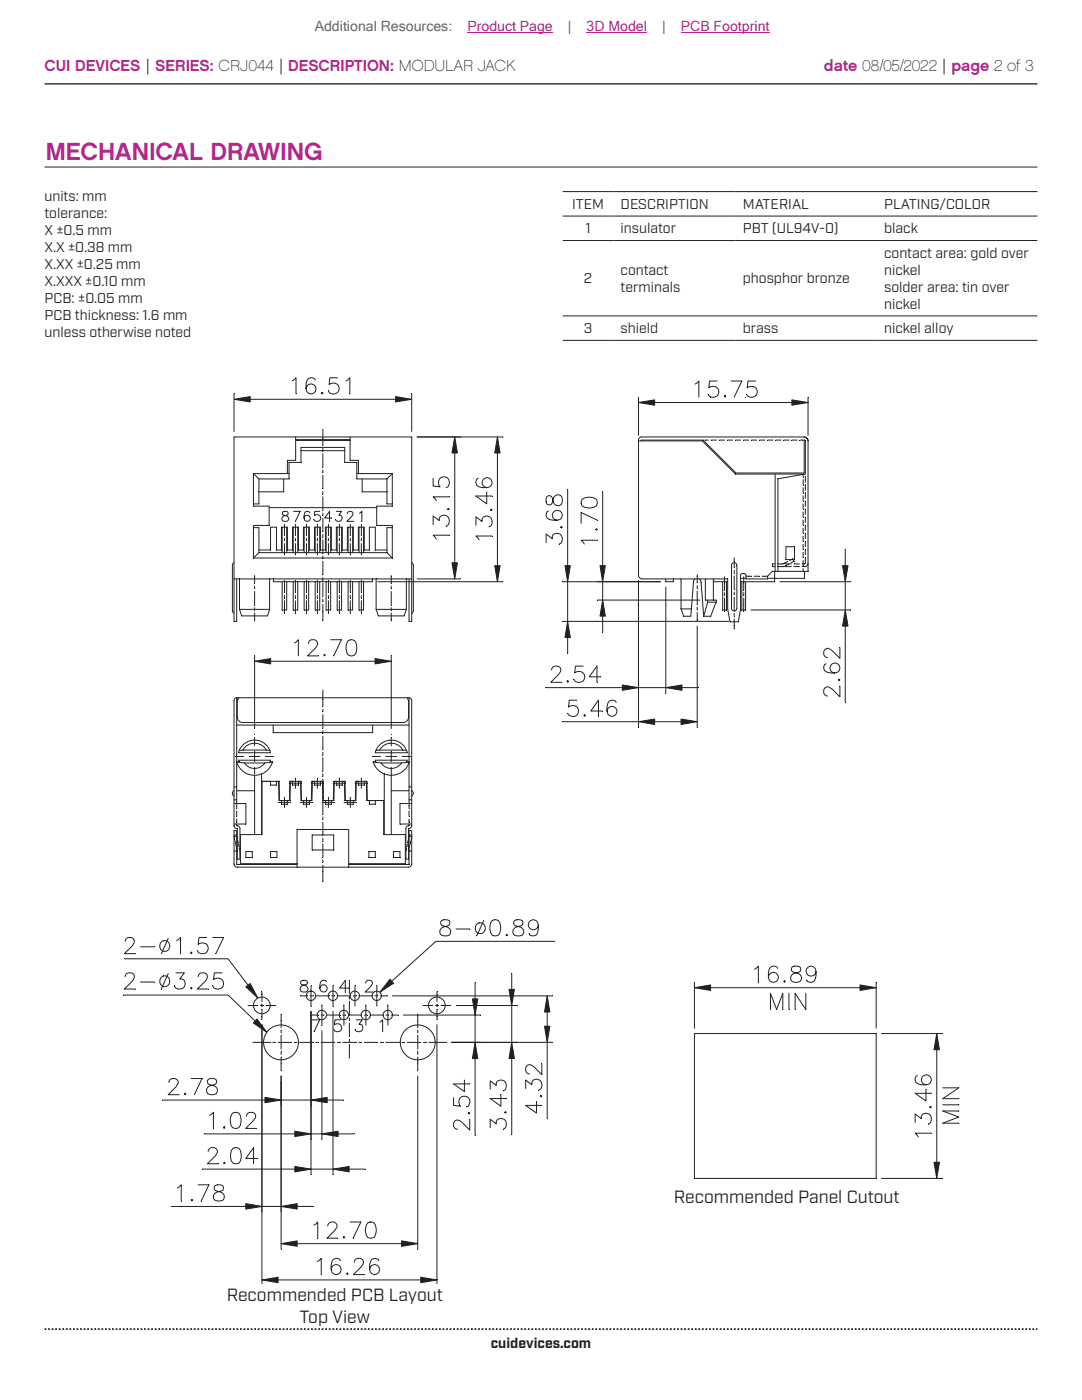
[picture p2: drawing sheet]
<svg xmlns="http://www.w3.org/2000/svg" width="216mm" height="279mm" viewBox="0 0 216 279" stroke-linecap="round" stroke-linejoin="round" font-family="sans-serif">
<defs><g id="words">
<text font-size="4.9" fill="#bd238f" x="9.1" y="31.9">MECHANICAL DRAWING</text>
<g font-size="3.5" fill="#231f20">
<text x="134.5" y="240.1">Recommended Panel Cutout</text>
<text x="45.2" y="259.7">Recommended PCB Layout</text>
<text x="59.8" y="263.9">Top View</text>
</g>
<g font-size="3.2" fill="#bd238f">
<text x="8.9" y="14.3">CUI DEVICES | SERIES: CRJ044 | DESCRIPTION: MODULAR JACK</text>
<text x="164.4" y="14.3">date 08/05/2022 | page 2 of 3</text>
</g>
<g font-size="2.8" fill="#63676b">
<text x="62.8" y="6.1">Additional Resources:</text>
<text x="113.3" y="6.1">|</text>
<text x="132.1" y="6.1">|</text>
</g>
<g font-size="2.8" fill="#bd238f">
<text x="93.3" y="6.1">Product Page</text>
<text x="117.1" y="6.1">3D Model</text>
<text x="135.8" y="6.1">PCB Footprint</text>
</g>
<g font-size="2.8" fill="#231f20">
<text x="8.9" y="40.2">units: mm</text>
<text x="114.2" y="41.7">ITEM</text>
<text x="123.8" y="41.7">DESCRIPTION</text>
<text x="148.2" y="41.7">MATERIAL</text>
<text x="176.4" y="41.7">PLATING/COLOR</text>
<text x="8.9" y="43.6">tolerance:</text>
<text x="8.9" y="47">X ±0.5 mm</text>
<text x="116.8" y="46.6">1</text>
<text x="123.8" y="46.6">insulator</text>
<text x="148.2" y="46.6">PBT (UL94V-0)</text>
<text x="176.4" y="46.6">black</text>
<text x="8.9" y="50.4">X.X ±0.38 mm</text>
<text x="8.9" y="53.8">X.XX ±0.25 mm</text>
<text x="176.4" y="51.5">contact area: gold over</text>
<text x="8.9" y="57.1">X.XXX ±0.10 mm</text>
<text x="116.5" y="56.6">2</text>
<text x="123.8" y="54.9">contact</text>
<text x="123.8" y="58.2">terminals</text>
<text x="148.2" y="56.6">phosphor bronze</text>
<text x="176.4" y="54.9">nickel</text>
<text x="176.4" y="58.2">solder area: tin over</text>
<text x="8.9" y="60.5">PCB: ±0.05 mm</text>
<text x="8.9" y="63.9">PCB thickness: 1.6 mm</text>
<text x="176.4" y="61.6">nickel</text>
<text x="8.9" y="67.3">unless otherwise noted</text>
<text x="116.5" y="66.5">3</text>
<text x="123.8" y="66.5">shield</text>
<text x="148.2" y="66.5">brass</text>
<text x="176.4" y="66.5">nickel alloy</text>
<text x="97.9" y="269">cuidevices.com</text>
</g>
</g></defs>
<path d="M8.9 16.7h198.1" fill="none" stroke="#231f20" stroke-width=".26"/>
<path d="M8.9 265.3h198.1" fill="none" stroke="#231f20" stroke-width=".35" stroke-dasharray=".4 .4 .4 .4 .4 .4" stroke-dashoffset=".7" stroke-linecap="butt"/>
<path d="M56.6 95.6v2.6" fill="none" stroke="#231f20" stroke-width=".2"/>
<path d="M73.6 171.1h1.3" fill="none" stroke="#231f20" stroke-width=".2"/>
<path d="M73.6 170v1.1" fill="none" stroke="#231f20" stroke-width=".2"/>
<path d="M74.9 170v1.1" fill="none" stroke="#231f20" stroke-width=".2"/>
<path d="M73.6 170h1.3" fill="none" stroke="#231f20" stroke-width=".2"/>
<path d="M78.5 170v1.1" fill="none" stroke="#231f20" stroke-width=".2"/>
<path d="M79.8 170v1.1" fill="none" stroke="#231f20" stroke-width=".2"/>
<path d="M78.5 170h1.3" fill="none" stroke="#231f20" stroke-width=".2"/>
<path d="M78.5 171.1h1.3" fill="none" stroke="#231f20" stroke-width=".2"/>
<path d="M49.1 171.1h1.2" fill="none" stroke="#231f20" stroke-width=".2"/>
<path d="M49.1 170h1.2" fill="none" stroke="#231f20" stroke-width=".2"/>
<path d="M49.1 170v1.1" fill="none" stroke="#231f20" stroke-width=".2"/>
<path d="M50.3 170v1.1" fill="none" stroke="#231f20" stroke-width=".2"/>
<path d="M54 170h1.3" fill="none" stroke="#231f20" stroke-width=".2"/>
<path d="M54 170v1.1" fill="none" stroke="#231f20" stroke-width=".2"/>
<path d="M55.3 170v1.1" fill="none" stroke="#231f20" stroke-width=".2"/>
<path d="M54 171.1h1.3" fill="none" stroke="#231f20" stroke-width=".2"/>
<path d="M74.9 151.7l.1 .4" fill="none" stroke="#231f20" stroke-width=".2"/>
<path d="M74.5 152.1l1.5 .2" fill="none" stroke="#231f20" stroke-width=".2"/>
<path d="M75 149.8l-.1 .4" fill="none" stroke="#231f20" stroke-width=".2"/>
<path d="M81.2 151.7v.4" fill="none" stroke="#231f20" stroke-width=".2"/>
<path d="M81.7 152.1l-1.6 .2" fill="none" stroke="#231f20" stroke-width=".2"/>
<path d="M81.1 149.8l.1 .4" fill="none" stroke="#231f20" stroke-width=".2"/>
<path d="M47.7 149.8l-.1 .4M82.2 164.8a.55 .55 0 0 1-.6 .5" fill="none" stroke="#231f20" stroke-width=".2"/>
<path d="M47.2 152.1l1.6 .2" fill="none" stroke="#231f20" stroke-width=".2"/>
<path d="M47.6 151.7l.1 .4" fill="none" stroke="#231f20" stroke-width=".2"/>
<path d="M53.8 149.8l.2 .4" fill="none" stroke="#231f20" stroke-width=".2"/>
<path d="M54.4 152.1l-1.6 .2" fill="none" stroke="#231f20" stroke-width=".2"/>
<path d="M54 151.7l-.1 .4" fill="none" stroke="#231f20" stroke-width=".2"/>
<path d="M127.4 114.8a.75 .75 0 0 0 .7 .7M46.7 164.8a.53 .53 0 0 0 .5 .5M188.1 224.2h3.2" fill="none" stroke="#231f20" stroke-width=".2"/>
<path d="M191.3 222.9l-3.2 1.3" fill="none" stroke="#231f20" stroke-width=".2"/>
<path d="M188.1 221.7l3.2 1.2" fill="none" stroke="#231f20" stroke-width=".2"/>
<path d="M188.1 221.7h3.2" fill="none" stroke="#231f20" stroke-width=".2"/>
<path d="M188.1 220.5h3.2" fill="none" stroke="#231f20" stroke-width=".2"/>
<path d="M188.1 219.3h3.2" fill="none" stroke="#231f20" stroke-width=".2"/>
<path d="M191.3 217.1l-3.2 2.2" fill="none" stroke="#231f20" stroke-width=".2"/>
<path d="M188.1 217.1h3.2" fill="none" stroke="#231f20" stroke-width=".2"/>
<path d="M174.8 206.3v28.9" fill="none" stroke="#231f20" stroke-width=".2"/>
<path d="M175.9 206.3h12.1" fill="none" stroke="#231f20" stroke-width=".2"/>
<path d="M175.9 235.2h12.1" fill="none" stroke="#231f20" stroke-width=".2"/>
<path d="M186.9 209.5v22.5" fill="none" stroke="#231f20" stroke-width=".2"/>
<path d="M186.9 206.3l.6 3.2h-1.1z" fill="#231f20"/>
<path d="M186.9 206.3l.6 3.2h-1.1z" fill="none" stroke="#231f20" stroke-width=".2"/>
<path d="M186.4 232h1.1l-.6 3.2z" fill="#231f20"/>
<path d="M185.8 226.2h-3.2l.6 .7M186.4 232h1.1l-.6 3.2z" fill="none" stroke="#231f20" stroke-width=".2"/>
<path d="M182.6 224v-1.7l1.2 1a1.03 1.03 0 0 1 1.2-1.1 1.03 1.03 0 0 1 .8 1.4l-.1 .4-.5 .3" fill="none" stroke="#231f20" stroke-width=".2"/>
<path d="M185.7 220.8l.1 .2-.1 .1-.2-.1z" fill="none" stroke="#231f20" stroke-width=".2"/>
<path d="M184.8 217.4v2.3l-2.2-1.5" fill="none" stroke="#231f20" stroke-width=".2"/>
<path d="M182.6 218.2h3.2" fill="none" stroke="#231f20" stroke-width=".2"/>
<path d="M183.1 214.7a.92 .92 0 0 0-.3 1.3 2.49 2.49 0 0 0 2.9 0 1 1 0 0 0-.5-1.4 1 1 0 0 0-1.3 .7 1 1 0 0 0 .9 1.2" fill="none" stroke="#231f20" stroke-width=".2"/>
<path d="M90.1 208h5.8" fill="none" stroke="#231f20" stroke-width=".2"/>
<path d="M80.5 202.6h15.4" fill="none" stroke="#231f20" stroke-width=".2"/>
<path d="M94.8 196.1v3.3" fill="none" stroke="#231f20" stroke-width=".2"/>
<path d="M94.8 211.3v15.3" fill="none" stroke="#231f20" stroke-width=".2"/>
<path d="M94.8 202.6v5.4" fill="none" stroke="#231f20" stroke-width=".2"/>
<path d="M94.3 199.4h1l-.5 3.2z" fill="#231f20"/>
<path d="M94.3 199.4h1l-.5 3.2z" fill="none" stroke="#231f20" stroke-width=".2"/>
<path d="M94.8 208l.5 3.3h-1z" fill="#231f20"/>
<path d="M94.8 208l.5 3.3h-1zM93.7 223.4v2.1l-1.5-1.5a1.03 1.03 0 0 0-1.4-.3l-.3 .4v.7a.82 .82 0 0 0 .8 .6" fill="none" stroke="#231f20" stroke-width=".2"/>
<path d="M93.6 222l.1 .1-.1 .2-.2-.2z" fill="none" stroke="#231f20" stroke-width=".2"/>
<path d="M90.5 219.1v1.5l1.4 .2a1.33 1.33 0 0 1 0-1.8 1.12 1.12 0 0 1 1.3-.1 1.12 1.12 0 0 1 .5 1.2l-.3 .7-.3 .1" fill="none" stroke="#231f20" stroke-width=".2"/>
<path d="M92.7 215.5v2.3l-2.2-1.5" fill="none" stroke="#231f20" stroke-width=".2"/>
<path d="M90.5 216.3h3.2" fill="none" stroke="#231f20" stroke-width=".2"/>
<path d="M78.3 198.7h32" fill="none" stroke="#231f20" stroke-width=".2"/>
<path d="M90.1 208h20.2" fill="none" stroke="#231f20" stroke-width=".2"/>
<path d="M109.2 202v2.8" fill="none" stroke="#231f20" stroke-width=".2"/>
<path d="M109.2 208v15.2" fill="none" stroke="#231f20" stroke-width=".2"/>
<path d="M109.2 198.7l.5 3.3h-1z" fill="#231f20"/>
<path d="M109.2 198.7l.5 3.3h-1z" fill="none" stroke="#231f20" stroke-width=".2"/>
<path d="M108.7 204.8h1l-.5 3.2z" fill="#231f20"/>
<path d="M107.1 219.8v2.3l-2.2-1.5M108.7 204.8h1l-.5 3.2z" fill="none" stroke="#231f20" stroke-width=".2"/>
<path d="M104.9 220.6h3.2" fill="none" stroke="#231f20" stroke-width=".2"/>
<path d="M108 218.6l.1 .2-.1 .1-.2-.1z" fill="none" stroke="#231f20" stroke-width=".2"/>
<path d="M104.9 217.2v-1.7l1.2 1a1.04 1.04 0 0 1 1.2-1.1 1.04 1.04 0 0 1 .8 1.4l-.1 .4-.5 .3" fill="none" stroke="#231f20" stroke-width=".2"/>
<path d="M108.1 212.3v2.2l-1.5-1.6a1.03 1.03 0 0 0-1.4-.3l-.3 .5v.6a.82 .82 0 0 0 .8 .6" fill="none" stroke="#231f20" stroke-width=".2"/>
<path d="M56.1 214.7v5.9" fill="none" stroke="#231f20" stroke-width=".2"/>
<path d="M62.1 201.9v18.7" fill="none" stroke="#231f20" stroke-width=".2"/>
<path d="M65.3 219.5h3.2" fill="none" stroke="#231f20" stroke-width=".2"/>
<path d="M32.5 219.5h20.4" fill="none" stroke="#231f20" stroke-width=".2"/>
<path d="M56.1 219.5h6" fill="none" stroke="#231f20" stroke-width=".2"/>
<path d="M62.1 219.5l3.2-.5v1.1z" fill="#231f20"/>
<path d="M62.1 219.5l3.2-.5v1.1z" fill="none" stroke="#231f20" stroke-width=".2"/>
<path d="M52.9 219l3.2 .5-3.2 .6z" fill="#231f20"/>
<path d="M33.7 216a.81 .81 0 0 1 .6-.8h.6a.78 .78 0 0 1 .5 1.3l-1.8 2h2.1M52.9 219l3.2 .5-3.2 .6z" fill="none" stroke="#231f20" stroke-width=".2"/>
<path d="M36.8 218.3l.1-.1 .2 .1-.2 .2z" fill="none" stroke="#231f20" stroke-width=".2"/>
<path d="M40.3 215.2l-1.5 3.3" fill="none" stroke="#231f20" stroke-width=".2"/>
<path d="M38.2 215.2h2.1" fill="none" stroke="#231f20" stroke-width=".2"/>
<path d="M41.5 215.4a.64 .64 0 0 0 .3 1.1 1.46 1.46 0 0 1 1.6 .9 .84 .84 0 0 1-.8 1.1h-.6a.92 .92 0 0 1-.8-1 .92 .92 0 0 1 .9-.9l.7-.1a.66 .66 0 0 0 .3-1.1l-.5-.2z" fill="none" stroke="#231f20" stroke-width=".2"/>
<path d="M62.1 201.9v25.5" fill="none" stroke="#231f20" stroke-width=".2"/>
<path d="M64.2 205.7v21.7" fill="none" stroke="#231f20" stroke-width=".2"/>
<path d="M67.5 226.3h3.2" fill="none" stroke="#231f20" stroke-width=".2"/>
<path d="M40.7 226.3h18.1" fill="none" stroke="#231f20" stroke-width=".2"/>
<path d="M62.1 226.3h2.1" fill="none" stroke="#231f20" stroke-width=".2"/>
<path d="M64.2 226.3l3.3-.5v1z" fill="#231f20"/>
<path d="M64.2 226.3l3.3-.5v1z" fill="none" stroke="#231f20" stroke-width=".2"/>
<path d="M58.8 225.8l3.3 .5-3.3 .5z" fill="#231f20"/>
<path d="M41.8 222.6l.8-.6v3.2M58.8 225.8l3.3 .5-3.3 .5z" fill="none" stroke="#231f20" stroke-width=".2"/>
<path d="M44.7 224.9l.2 .2-.2 .1-.1-.1z" fill="none" stroke="#231f20" stroke-width=".2"/>
<path d="M46.4 222.1a1.07 1.07 0 0 1 1.5 .5 2.62 2.62 0 0 1-.3 2.5 1.07 1.07 0 0 1-1.5-.5 2.62 2.62 0 0 1 .3-2.5z" fill="none" stroke="#231f20" stroke-width=".2"/>
<path d="M49.2 222.8a.82 .82 0 0 1 .6-.8h.6a.77 .77 0 0 1 .5 1.2l-1.9 2h2.2" fill="none" stroke="#231f20" stroke-width=".2"/>
<path d="M62.1 201.9v32.5" fill="none" stroke="#231f20" stroke-width=".2"/>
<path d="M66.4 201.9v32.5" fill="none" stroke="#231f20" stroke-width=".2"/>
<path d="M69.7 233.3h3.2" fill="none" stroke="#231f20" stroke-width=".2"/>
<path d="M40.3 233.3h18.5" fill="none" stroke="#231f20" stroke-width=".2"/>
<path d="M62.1 233.3h4.3" fill="none" stroke="#231f20" stroke-width=".2"/>
<path d="M66.4 233.3l3.3-.5v1.1z" fill="#231f20"/>
<path d="M66.4 233.3l3.3-.5v1.1z" fill="none" stroke="#231f20" stroke-width=".2"/>
<path d="M58.8 232.8l3.3 .5-3.3 .6z" fill="#231f20"/>
<path d="M41.5 229.8a.87 .87 0 0 1 .7-.8h.6a.8 .8 0 0 1 .4 1.3l-1.8 2h2.1M58.8 232.8l3.3 .5-3.3 .6z" fill="none" stroke="#231f20" stroke-width=".2"/>
<path d="M44.6 232.1l.2-.1 .1 .1-.1 .2z" fill="none" stroke="#231f20" stroke-width=".2"/>
<path d="M46.5 229.2a1.03 1.03 0 0 1 1.5 .5 2.81 2.81 0 0 1-.3 2.4 1.1 1.1 0 0 1-1.6-.4 2.72 2.72 0 0 1 .4-2.5z" fill="none" stroke="#231f20" stroke-width=".2"/>
<path d="M50.6 229l-1.5 2.2h2.3" fill="none" stroke="#231f20" stroke-width=".2"/>
<path d="M50.6 229v3.3" fill="none" stroke="#231f20" stroke-width=".2"/>
<path d="M52.3 204.5v37.3" fill="none" stroke="#231f20" stroke-width=".2"/>
<path d="M56.1 215.8v26" fill="none" stroke="#231f20" stroke-width=".2"/>
<path d="M59.3 240.8h3.2" fill="none" stroke="#231f20" stroke-width=".2"/>
<path d="M34.3 240.8h14.7" fill="none" stroke="#231f20" stroke-width=".2"/>
<path d="M52.3 240.8h3.8" fill="none" stroke="#231f20" stroke-width=".2"/>
<path d="M56.1 240.8l3.2-.6v1.1z" fill="#231f20"/>
<path d="M56.1 240.8l3.2-.6v1.1z" fill="none" stroke="#231f20" stroke-width=".2"/>
<path d="M49 240.2l3.3 .6-3.3 .5z" fill="#231f20"/>
<path d="M35.4 237.1l.8-.6v3.2M49 240.2l3.3 .6-3.3 .5z" fill="none" stroke="#231f20" stroke-width=".2"/>
<path d="M38.3 239.4l.2 .1-.2 .2-.1-.2z" fill="none" stroke="#231f20" stroke-width=".2"/>
<path d="M41.7 236.5l-1.5 3.2" fill="none" stroke="#231f20" stroke-width=".2"/>
<path d="M39.5 236.5h2.2" fill="none" stroke="#231f20" stroke-width=".2"/>
<path d="M42.9 236.6a.64 .64 0 0 0 .3 1.1 1.36 1.36 0 0 1 1.5 1.4l-.1 .3a1.28 1.28 0 0 1-2-.3 1.06 1.06 0 0 1 .9-1.3l.6-.1a.66 .66 0 0 0 .3-1.1l-.4-.1z" fill="none" stroke="#231f20" stroke-width=".2"/>
<path d="M52.3 204.5v51.6M87.2 204.5v51.6M55.5 255.4h28.5" fill="none" stroke="#231f20" stroke-width=".2"/>
<path d="M52.3 255.4l3.2-.5v1.1z" fill="#231f20"/>
<path d="M52.3 255.4l3.2-.5v1.1z" fill="none" stroke="#231f20" stroke-width=".2"/>
<path d="M84 254.9l3.2 .5-3.2 .6z" fill="#231f20"/>
<path d="M63.3 251.8l.8-.7v3.3M84 254.9l3.2 .5-3.2 .6z" fill="none" stroke="#231f20" stroke-width=".2"/>
<path d="M67.9 251.6a.95 .95 0 0 0-1.4-.3 2.84 2.84 0 0 0-.3 2.6 1 1 0 0 0 1.6 .1 1 1 0 0 0-.4-1.6 1 1 0 0 0-1.3 .9" fill="none" stroke="#231f20" stroke-width=".2"/>
<path d="M69.2 254.2l.1-.1 .2 .1-.2 .2z" fill="none" stroke="#231f20" stroke-width=".2"/>
<path d="M70.7 251.9a.75 .75 0 0 1 .6-.8h.6a.78 .78 0 0 1 .5 1.3l-1.9 2h2.2" fill="none" stroke="#231f20" stroke-width=".2"/>
<path d="M75.6 251.6a.92 .92 0 0 0-1.4-.3 2.84 2.84 0 0 0-.3 2.6 1 1 0 0 0 1.6 .1 1 1 0 0 0-.4-1.6 1 1 0 0 0-1.3 .9" fill="none" stroke="#231f20" stroke-width=".2"/>
<path d="M56.1 214.7v34.6" fill="none" stroke="#231f20" stroke-width=".2"/>
<path d="M83.4 214.7v34.6" fill="none" stroke="#231f20" stroke-width=".2"/>
<path d="M59.3 248.2h20.8" fill="none" stroke="#231f20" stroke-width=".2"/>
<path d="M56.1 248.2l3.2-.6v1.1z" fill="#231f20"/>
<path d="M56.1 248.2l3.2-.6v1.1z" fill="none" stroke="#231f20" stroke-width=".2"/>
<path d="M80.1 247.6l3.3 .6-3.3 .5z" fill="#231f20"/>
<path d="M62.6 244.5l.8-.6v3.2M80.1 247.6l3.3 .6-3.3 .5z" fill="none" stroke="#231f20" stroke-width=".2"/>
<path d="M65.4 244.7a.86 .86 0 0 1 .6-.8h.6a.8 .8 0 0 1 .5 1.2l-1.8 2h2.1" fill="none" stroke="#231f20" stroke-width=".2"/>
<path d="M68.6 246.8l.2 .2-.2 .1-.1-.1z" fill="none" stroke="#231f20" stroke-width=".2"/>
<path d="M72 243.9l-1.5 3.2" fill="none" stroke="#231f20" stroke-width=".2"/>
<path d="M69.9 243.9h2.1" fill="none" stroke="#231f20" stroke-width=".2"/>
<path d="M73.4 244a1.03 1.03 0 0 1 1.5 .5 2.62 2.62 0 0 1-.3 2.5 1.07 1.07 0 0 1-1.5-.5 2.62 2.62 0 0 1 .3-2.5z" fill="none" stroke="#231f20" stroke-width=".2"/>
<path d="M91 200.7h12.2" fill="none" stroke="#231f20" stroke-width=".2"/>
<path d="M90.1 208h13.1" fill="none" stroke="#231f20" stroke-width=".2"/>
<path d="M102.1 194.2v3.2" fill="none" stroke="#231f20" stroke-width=".2"/>
<path d="M102.1 211.3v15.1" fill="none" stroke="#231f20" stroke-width=".2"/>
<path d="M102.1 200.7v7.3" fill="none" stroke="#231f20" stroke-width=".2"/>
<path d="M101.6 197.4h1l-.5 3.3z" fill="#231f20"/>
<path d="M101.6 197.4h1l-.5 3.3z" fill="none" stroke="#231f20" stroke-width=".2"/>
<path d="M102.1 208l.5 3.3h-1z" fill="#231f20"/>
<path d="M102.1 208l.5 3.3h-1zM97.8 225.1v-1.7l1.2 .9a1.03 1.03 0 0 1 1.2-1.1 1.03 1.03 0 0 1 .8 1.4l-.1 .5-.5 .3" fill="none" stroke="#231f20" stroke-width=".2"/>
<path d="M100.9 221.8l.1 .2-.1 .1-.2-.1z" fill="none" stroke="#231f20" stroke-width=".2"/>
<path d="M100 218.5v2.3l-2.2-1.6" fill="none" stroke="#231f20" stroke-width=".2"/>
<path d="M97.8 219.2h3.2" fill="none" stroke="#231f20" stroke-width=".2"/>
<path d="M97.8 217.4v-1.7l1.2 .9a1.03 1.03 0 0 1 1.2-1.1 1.03 1.03 0 0 1 .8 1.4l-.1 .5-.5 .3" fill="none" stroke="#231f20" stroke-width=".2"/>
<path d="M138.6 206.3v28.9" fill="none" stroke="#231f20" stroke-width=".2"/>
<path d="M138.6 235.2h36.2" fill="none" stroke="#231f20" stroke-width=".2"/>
<path d="M60.1 89.3v3" fill="none" stroke="#231f20" stroke-width=".2"/>
<path d="M68.8 89.3v3" fill="none" stroke="#231f20" stroke-width=".2"/>
<path d="M127.4 87.8v27" fill="none" stroke="#231f20" stroke-width=".2"/>
<path d="M64.4 85.7v1.9" fill="none" stroke="#231f20" stroke-width=".2"/>
<path d="M64.4 122v1.9" fill="none" stroke="#231f20" stroke-width=".2"/>
<path d="M64.4 87.6v1.3" fill="none" stroke="#231f20" stroke-width=".2"/>
<path d="M64.4 89.5v.5" fill="none" stroke="#231f20" stroke-width=".2"/>
<path d="M64.4 90.6v2.6" fill="none" stroke="#231f20" stroke-width=".2"/>
<path d="M64.4 93.8v.5" fill="none" stroke="#231f20" stroke-width=".2"/>
<path d="M64.4 94.9v2.7" fill="none" stroke="#231f20" stroke-width=".2"/>
<path d="M64.4 98.1v.5" fill="none" stroke="#231f20" stroke-width=".2"/>
<path d="M64.4 99.2v2.6" fill="none" stroke="#231f20" stroke-width=".2"/>
<path d="M64.4 102.4v.5" fill="none" stroke="#231f20" stroke-width=".2"/>
<path d="M64.4 103.4v2.7" fill="none" stroke="#231f20" stroke-width=".2"/>
<path d="M64.4 106.7v.5" fill="none" stroke="#231f20" stroke-width=".2"/>
<path d="M64.4 107.7v2.7" fill="none" stroke="#231f20" stroke-width=".2"/>
<path d="M64.4 111v.5" fill="none" stroke="#231f20" stroke-width=".2"/>
<path d="M64.4 112v2.7" fill="none" stroke="#231f20" stroke-width=".2"/>
<path d="M64.4 115.3v.5" fill="none" stroke="#231f20" stroke-width=".2"/>
<path d="M64.4 116.3v2.7" fill="none" stroke="#231f20" stroke-width=".2"/>
<path d="M64.4 119.6v.5" fill="none" stroke="#231f20" stroke-width=".2"/>
<path d="M64.4 120.6v1.4" fill="none" stroke="#231f20" stroke-width=".2"/>
<path d="M82.2 87.2v36.8" fill="none" stroke="#231f20" stroke-width=".2"/>
<path d="M83.2 87.2h17.1" fill="none" stroke="#231f20" stroke-width=".2"/>
<path d="M75.4 116.1h24.9" fill="none" stroke="#231f20" stroke-width=".2"/>
<path d="M99.3 90.4v22.5" fill="none" stroke="#231f20" stroke-width=".2"/>
<path d="M99.3 87.2l.5 3.2h-1.1z" fill="#231f20"/>
<path d="M99.3 87.2l.5 3.2h-1.1z" fill="none" stroke="#231f20" stroke-width=".2"/>
<path d="M98.7 112.9h1.1l-.5 3.2z" fill="#231f20"/>
<path d="M98.2 107h-3.2l.6 .7M98.7 112.9h1.1l-.5 3.2z" fill="none" stroke="#231f20" stroke-width=".2"/>
<path d="M95 104.8v-1.7l1.2 1a1.04 1.04 0 0 1 1.2-1.1 1.04 1.04 0 0 1 .8 1.4l-.2 .4-.4 .3" fill="none" stroke="#231f20" stroke-width=".2"/>
<path d="M98 101.6l.2 .2-.2 .1-.1-.1z" fill="none" stroke="#231f20" stroke-width=".2"/>
<path d="M97.1 98.2v2.3l-2.1-1.5" fill="none" stroke="#231f20" stroke-width=".2"/>
<path d="M95 99h3.2" fill="none" stroke="#231f20" stroke-width=".2"/>
<path d="M95.4 95.5a.95 .95 0 0 0-.3 1.4 2.84 2.84 0 0 0 2.6 .3 1 1 0 0 0 .1-1.7 1 1 0 0 0-1.6 .5 1 1 0 0 0 .9 1.3" fill="none" stroke="#231f20" stroke-width=".2"/>
<path d="M161.2 87.9v26.1" fill="none" stroke="#231f20" stroke-width=".2"/>
<path d="M46.7 87.2v36.8" fill="none" stroke="#231f20" stroke-width=".2"/>
<path d="M140.3 87.8l6.5 6.6" fill="none" stroke="#231f20" stroke-width=".2"/>
<path d="M140.1 88l6.7 6.6" fill="none" stroke="#231f20" stroke-width=".2"/>
<path d="M71.5 91.9v2.6" fill="none" stroke="#231f20" stroke-width=".2"/>
<path d="M160.5 87.8v6.6" fill="none" stroke="#231f20" stroke-width=".2"/>
<path d="M160.7 87.9v6.7" fill="none" stroke="#231f20" stroke-width=".2"/>
<path d="M57.3 91.9v2.6" fill="none" stroke="#231f20" stroke-width=".2"/>
<path d="M49.5 200.7h.6" fill="none" stroke="#231f20" stroke-width=".2"/>
<path d="M54.4 200.7h.6" fill="none" stroke="#231f20" stroke-width=".2"/>
<path d="M50.1 200.7h1.4" fill="none" stroke="#231f20" stroke-width=".2"/>
<path d="M52 200.7h.5" fill="none" stroke="#231f20" stroke-width=".2"/>
<path d="M53.1 200.7h1.3" fill="none" stroke="#231f20" stroke-width=".2"/>
<g fill="none" stroke="#231f20" stroke-width=".2">
<path d="M24.6 198.6h20.9l3.1 2.9"/>
<circle cx="52.2" cy="200.6" r="1.67"/>
</g>
<path d="M48.6 201.5l2.3 2.3" fill="none" stroke="#231f20" stroke-width=".2"/>
<path d="M51.3 203.4l1.9 2.6-2.7-1.8z" fill="#231f20"/>
<path d="M50.5 208h2M51.3 203.4l1.9 2.6-2.7-1.8z" fill="none" stroke="#231f20" stroke-width=".2"/>
<path d="M86.9 208h2.1" fill="none" stroke="#231f20" stroke-width=".2"/>
<path d="M52.5 208h1.4" fill="none" stroke="#231f20" stroke-width=".2"/>
<path d="M54.4 208h.6" fill="none" stroke="#231f20" stroke-width=".2"/>
<path d="M55.5 208h2.7" fill="none" stroke="#231f20" stroke-width=".2"/>
<path d="M58.7 208h.5" fill="none" stroke="#231f20" stroke-width=".2"/>
<path d="M59.8 208h2.7" fill="none" stroke="#231f20" stroke-width=".2"/>
<path d="M63 208h.5" fill="none" stroke="#231f20" stroke-width=".2"/>
<path d="M64.1 208h2.7" fill="none" stroke="#231f20" stroke-width=".2"/>
<path d="M67.3 208h.5" fill="none" stroke="#231f20" stroke-width=".2"/>
<path d="M68.4 208h2.7" fill="none" stroke="#231f20" stroke-width=".2"/>
<path d="M71.6 208h.5" fill="none" stroke="#231f20" stroke-width=".2"/>
<path d="M72.7 208h2.7" fill="none" stroke="#231f20" stroke-width=".2"/>
<path d="M75.9 208h.5" fill="none" stroke="#231f20" stroke-width=".2"/>
<path d="M77 208h2.6" fill="none" stroke="#231f20" stroke-width=".2"/>
<path d="M80.2 208h.5" fill="none" stroke="#231f20" stroke-width=".2"/>
<path d="M81.3 208h2.7" fill="none" stroke="#231f20" stroke-width=".2"/>
<path d="M84.5 208h.5" fill="none" stroke="#231f20" stroke-width=".2"/>
<path d="M85.6 208h1.3" fill="none" stroke="#231f20" stroke-width=".2"/>
<path d="M25 187.9l.3-.6 .3-.2h.6a.8 .8 0 0 1 .5 1.2l-1.9 2h2.2" fill="none" stroke="#231f20" stroke-width=".2"/>
<path d="M28 189h2.8" fill="none" stroke="#231f20" stroke-width=".2"/>
<circle cx="32.9" cy="188.8" r="1.06" fill="none" stroke="#231f20" stroke-width=".2"/>
<path d="M33.6 187.3l-1.4 3" fill="none" stroke="#231f20" stroke-width=".2"/>
<path d="M35.3 187.7l.7-.6v3.2" fill="none" stroke="#231f20" stroke-width=".2"/>
<path d="M38 190.2l.2-.2 .1 .2-.1 .1z" fill="none" stroke="#231f20" stroke-width=".2"/>
<path d="M41.2 187.1h-1.5l-.2 1.4a1.14 1.14 0 0 1 1.8 0 1.14 1.14 0 0 1-.3 1.7 1.14 1.14 0 0 1-1.6-.5" fill="none" stroke="#231f20" stroke-width=".2"/>
<path d="M44.6 187.1l-1.5 3.2" fill="none" stroke="#231f20" stroke-width=".2"/>
<path d="M42.5 187.1h2.1" fill="none" stroke="#231f20" stroke-width=".2"/>
<path d="M25 194.9a.82 .82 0 0 1 .6-.7h.6a.78 .78 0 0 1 .5 1.2l-1.9 2h2.2" fill="none" stroke="#231f20" stroke-width=".2"/>
<path d="M28 196h2.8" fill="none" stroke="#231f20" stroke-width=".2"/>
<circle cx="32.9" cy="195.8" r="1.06" fill="none" stroke="#231f20" stroke-width=".2"/>
<path d="M33.6 194.3l-1.4 3.1" fill="none" stroke="#231f20" stroke-width=".2"/>
<path d="M35.1 194.2h1.7l-.9 1.2a1.04 1.04 0 0 1 1.1 1.2 1.04 1.04 0 0 1-1.4 .8l-.5-.2-.3-.4" fill="none" stroke="#231f20" stroke-width=".2"/>
<path d="M38 197.2l.2-.1 .1 .1-.1 .2z" fill="none" stroke="#231f20" stroke-width=".2"/>
<path d="M39.5 194.9a.81 .81 0 0 1 .7-.7h.6a.78 .78 0 0 1 .4 1.2l-1.8 2h2.1" fill="none" stroke="#231f20" stroke-width=".2"/>
<path d="M44.3 194.2h-1.5l-.2 1.3a1.14 1.14 0 0 1 1.7 0 1.14 1.14 0 0 1-.2 1.7 1.14 1.14 0 0 1-1.6-.4" fill="none" stroke="#231f20" stroke-width=".2"/>
<path d="M24.9 191.3h20.6l2.1 2.8" fill="none" stroke="#231f20" stroke-width=".2"/>
<path d="M47.6 194.1l1.9 2.5" fill="none" stroke="#231f20" stroke-width=".2"/>
<path d="M49.1 196.9l.8-.6 1.6 2.9z" fill="#231f20"/>
<path d="M46.7 172.4a.66 .66 0 0 0 .6 .7M69.6 165.5v7.6M82.2 172.4a.66 .66 0 0 1-.7 .7M49.1 196.9l.8-.6 1.6 2.9z" fill="none" stroke="#231f20" stroke-width=".2"/>
<path d="M81.6 165.8v6.6" fill="none" stroke="#231f20" stroke-width=".2"/>
<path d="M82.2 165.8v6.6" fill="none" stroke="#231f20" stroke-width=".2"/>
<path d="M81.5 165.3v6.2" fill="none" stroke="#231f20" stroke-width=".2"/>
<path d="M81 165.3v6.2" fill="none" stroke="#231f20" stroke-width=".2"/>
<path d="M76.6 159.8v6.8" fill="none" stroke="#231f20" stroke-width=".2"/>
<path d="M76.7 154.5v12.1" fill="none" stroke="#231f20" stroke-width=".2"/>
<path d="M78.1 154.7v11.9" fill="none" stroke="#231f20" stroke-width=".2"/>
<path d="M47.2 165.8v6.6" fill="none" stroke="#231f20" stroke-width=".2"/>
<path d="M46.7 165.8v6.6" fill="none" stroke="#231f20" stroke-width=".2"/>
<path d="M47.3 165.3v6.2" fill="none" stroke="#231f20" stroke-width=".2"/>
<path d="M47.9 165.3v6.2" fill="none" stroke="#231f20" stroke-width=".2"/>
<path d="M59.3 165.5v7.6" fill="none" stroke="#231f20" stroke-width=".2"/>
<path d="M50.8 154.7v11.9" fill="none" stroke="#231f20" stroke-width=".2"/>
<path d="M52.3 155.9v10.7" fill="none" stroke="#231f20" stroke-width=".2"/>
<path d="M52.2 154.5v12.1" fill="none" stroke="#231f20" stroke-width=".2"/>
<path d="M69.6 172.4h11.3" fill="none" stroke="#231f20" stroke-width=".2"/>
<path d="M69.6 172.5h11.9" fill="none" stroke="#231f20" stroke-width=".2"/>
<path d="M76.6 166.6h4.3" fill="none" stroke="#231f20" stroke-width=".2"/>
<path d="M66.6 166.6v3" fill="none" stroke="#231f20" stroke-width=".2"/>
<path d="M62.3 166.6v3" fill="none" stroke="#231f20" stroke-width=".2"/>
<path d="M62.3 166.6h4.3" fill="none" stroke="#231f20" stroke-width=".2"/>
<path d="M62.3 169.6h4.3" fill="none" stroke="#231f20" stroke-width=".2"/>
<path d="M82.2 167l-.1 .2" fill="none" stroke="#231f20" stroke-width=".2"/>
<path d="M81.6 169.6l-.1 .3" fill="none" stroke="#231f20" stroke-width=".2"/>
<path d="M82.1 167.2l-.1 .3" fill="none" stroke="#231f20" stroke-width=".2"/>
<path d="M82 167.8l-.1 .5" fill="none" stroke="#231f20" stroke-width=".2"/>
<path d="M81.8 168.6l-.1 .5" fill="none" stroke="#231f20" stroke-width=".2"/>
<path d="M81.6 169.3v.3" fill="none" stroke="#231f20" stroke-width=".2"/>
<path d="M81.6 166.8v.4" fill="none" stroke="#231f20" stroke-width=".2"/>
<path d="M81.1 169.5l-.1 .3" fill="none" stroke="#231f20" stroke-width=".2"/>
<path d="M81.6 167.2l-.1 .2" fill="none" stroke="#231f20" stroke-width=".2"/>
<path d="M81.5 167.7l-.2 .5" fill="none" stroke="#231f20" stroke-width=".2"/>
<path d="M81.3 168.5l-.1 .5" fill="none" stroke="#231f20" stroke-width=".2"/>
<path d="M81.1 169.3v.2" fill="none" stroke="#231f20" stroke-width=".2"/>
<path d="M81.6 166.8l.6 .2" fill="none" stroke="#231f20" stroke-width=".2"/>
<path d="M81.6 166.6h.6" fill="none" stroke="#231f20" stroke-width=".2"/>
<path d="M81.6 169.8h.6" fill="none" stroke="#231f20" stroke-width=".2"/>
<path d="M81 171.5h.5" fill="none" stroke="#231f20" stroke-width=".2"/>
<path d="M80.9 166.6v5.8" fill="none" stroke="#231f20" stroke-width=".2"/>
<path d="M47.2 166.8l.1 .4M81.6 172.4l-.1 .1" fill="none" stroke="#231f20" stroke-width=".2"/>
<path d="M47.8 169.5l.1 .3" fill="none" stroke="#231f20" stroke-width=".2"/>
<path d="M47.3 167.2v.2" fill="none" stroke="#231f20" stroke-width=".2"/>
<path d="M47.4 167.7l.1 .5" fill="none" stroke="#231f20" stroke-width=".2"/>
<path d="M47.6 168.5l.1 .5" fill="none" stroke="#231f20" stroke-width=".2"/>
<path d="M47.7 169.3l.1 .2" fill="none" stroke="#231f20" stroke-width=".2"/>
<path d="M46.7 167l.1 .2" fill="none" stroke="#231f20" stroke-width=".2"/>
<path d="M47.3 169.6v.3" fill="none" stroke="#231f20" stroke-width=".2"/>
<path d="M46.8 167.2v.3" fill="none" stroke="#231f20" stroke-width=".2"/>
<path d="M46.9 167.8l.1 .5" fill="none" stroke="#231f20" stroke-width=".2"/>
<path d="M47 168.6l.2 .5" fill="none" stroke="#231f20" stroke-width=".2"/>
<path d="M47.2 169.3l.1 .3" fill="none" stroke="#231f20" stroke-width=".2"/>
<path d="M47.2 166.8l-.5 .2" fill="none" stroke="#231f20" stroke-width=".2"/>
<path d="M48 166.6h4.3" fill="none" stroke="#231f20" stroke-width=".2"/>
<path d="M48 172.4h11.3" fill="none" stroke="#231f20" stroke-width=".2"/>
<path d="M47.3 172.5h12" fill="none" stroke="#231f20" stroke-width=".2"/>
<path d="M46.7 166.6h.5" fill="none" stroke="#231f20" stroke-width=".2"/>
<path d="M46.7 169.8h.5" fill="none" stroke="#231f20" stroke-width=".2"/>
<path d="M47.3 171.5h.6" fill="none" stroke="#231f20" stroke-width=".2"/>
<path d="M48 166.6v5.8" fill="none" stroke="#231f20" stroke-width=".2"/>
<path d="M47.2 172.4l.1 .1M47.3 173.1h34.2" fill="none" stroke="#231f20" stroke-width=".2"/>
<path d="M74.9 151.7h6.3" fill="none" stroke="#231f20" stroke-width=".2"/>
<path d="M76 152.3h4.1" fill="none" stroke="#231f20" stroke-width=".2"/>
<path d="M74.5 152.1a3.8 3.8 0 0 0 3.6 2.6 3.8 3.8 0 0 0 3.6-2.6" fill="none" stroke="#231f20" stroke-width=".2"/>
<path d="M76 152.3a2.41 2.41 0 0 0 4.1 0" fill="none" stroke="#231f20" stroke-width=".2"/>
<path d="M75.7 149.7h4.7" fill="none" stroke="#231f20" stroke-width=".2"/>
<path d="M74.9 150.2h6.3" fill="none" stroke="#231f20" stroke-width=".2"/>
<path d="M75 149.8a3.3 3.3 0 0 1 3.1-2.1 3.3 3.3 0 0 1 3 2.1" fill="none" stroke="#231f20" stroke-width=".2"/>
<path d="M75.7 149.7a2.65 2.65 0 0 1 4.7 0" fill="none" stroke="#231f20" stroke-width=".2"/>
<path d="M77 151h2.1" fill="none" stroke="#231f20" stroke-width=".2"/>
<path d="M73.1 155.9l.1 3.9" fill="none" stroke="#231f20" stroke-width=".2"/>
<path d="M68.7 155.9l.1 3.9" fill="none" stroke="#231f20" stroke-width=".2"/>
<path d="M71.1 155.9l-.1 3.9" fill="none" stroke="#231f20" stroke-width=".2"/>
<path d="M64.4 155.9v3.9" fill="none" stroke="#231f20" stroke-width=".2"/>
<path d="M66.7 155.9l-.1 3.9" fill="none" stroke="#231f20" stroke-width=".2"/>
<path d="M73.2 155.9l.1 3.9" fill="none" stroke="#231f20" stroke-width=".2"/>
<path d="M66.6 155.9l-.1 3.9" fill="none" stroke="#231f20" stroke-width=".2"/>
<path d="M68.8 155.9l.1 3.9" fill="none" stroke="#231f20" stroke-width=".2"/>
<path d="M71 155.9l-.1 3.9" fill="none" stroke="#231f20" stroke-width=".2"/>
<path d="M64.4 155.9l.1 3.9" fill="none" stroke="#231f20" stroke-width=".2"/>
<path d="M65.5 159.1v2.1" fill="none" stroke="#231f20" stroke-width=".2"/>
<path d="M69.9 159.1v2.1" fill="none" stroke="#231f20" stroke-width=".2"/>
<path d="M64.3 160.1h2.5" fill="none" stroke="#231f20" stroke-width=".2"/>
<path d="M68.6 160.1h2.6" fill="none" stroke="#231f20" stroke-width=".2"/>
<path d="M73.2 159.8h.5" fill="none" stroke="#231f20" stroke-width=".2"/>
<path d="M73.7 159.8v.7" fill="none" stroke="#231f20" stroke-width=".2"/>
<path d="M73.7 160.5h1.2" fill="none" stroke="#231f20" stroke-width=".2"/>
<path d="M74.9 159.8v.7" fill="none" stroke="#231f20" stroke-width=".2"/>
<path d="M68.8 159.8h.5" fill="none" stroke="#231f20" stroke-width=".2"/>
<path d="M69.3 159.8v.7" fill="none" stroke="#231f20" stroke-width=".2"/>
<path d="M69.3 160.5h1.2" fill="none" stroke="#231f20" stroke-width=".2"/>
<path d="M70.5 159.8v.7" fill="none" stroke="#231f20" stroke-width=".2"/>
<path d="M70.5 159.8h.5" fill="none" stroke="#231f20" stroke-width=".2"/>
<path d="M64.4 159.8h.5" fill="none" stroke="#231f20" stroke-width=".2"/>
<path d="M64.9 159.8v.7" fill="none" stroke="#231f20" stroke-width=".2"/>
<path d="M64.9 160.5h1.2" fill="none" stroke="#231f20" stroke-width=".2"/>
<path d="M66.1 159.8v.7" fill="none" stroke="#231f20" stroke-width=".2"/>
<path d="M66.1 159.8h.5" fill="none" stroke="#231f20" stroke-width=".2"/>
<path d="M74.9 159.8h1.7" fill="none" stroke="#231f20" stroke-width=".2"/>
<path d="M73.3 159.8h3.4" fill="none" stroke="#231f20" stroke-width=".2"/>
<path d="M68.9 159.8h2" fill="none" stroke="#231f20" stroke-width=".2"/>
<path d="M64.5 159.8h2" fill="none" stroke="#231f20" stroke-width=".2"/>
<path d="M74.3 151h1.6" fill="none" stroke="#231f20" stroke-width=".2"/>
<path d="M74.5 152.1h.5" fill="none" stroke="#231f20" stroke-width=".2"/>
<path d="M74.5 152.1h.1" fill="none" stroke="#231f20" stroke-width=".2"/>
<path d="M75.7 149.7l-.7 .1" fill="none" stroke="#231f20" stroke-width=".2"/>
<path d="M66.5 156.3h2.5" fill="none" stroke="#231f20" stroke-width=".2"/>
<path d="M70.9 156.3h2.5" fill="none" stroke="#231f20" stroke-width=".2"/>
<path d="M72.7 155.9v.8" fill="none" stroke="#231f20" stroke-width=".2"/>
<path d="M71.5 156.7h1.2" fill="none" stroke="#231f20" stroke-width=".2"/>
<path d="M71.5 155.9v.8" fill="none" stroke="#231f20" stroke-width=".2"/>
<path d="M71.1 155.9h.4" fill="none" stroke="#231f20" stroke-width=".2"/>
<path d="M72.7 155.9h.4" fill="none" stroke="#231f20" stroke-width=".2"/>
<path d="M67.1 155.9v.8" fill="none" stroke="#231f20" stroke-width=".2"/>
<path d="M66.7 155.9h.4" fill="none" stroke="#231f20" stroke-width=".2"/>
<path d="M67.1 156.7h1.2" fill="none" stroke="#231f20" stroke-width=".2"/>
<path d="M68.3 155.9v.8" fill="none" stroke="#231f20" stroke-width=".2"/>
<path d="M63.9 155.9v.8M68.3 155.9h.4" fill="none" stroke="#231f20" stroke-width=".2"/>
<path d="M63.9 155.9h.5M66.6 155.9h2.2" fill="none" stroke="#231f20" stroke-width=".2"/>
<path d="M71 155.9h2.2" fill="none" stroke="#231f20" stroke-width=".2"/>
<path d="M63.3 155.3v2" fill="none" stroke="#231f20" stroke-width=".2"/>
<path d="M67.7 155.3v2" fill="none" stroke="#231f20" stroke-width=".2"/>
<path d="M72.1 155.3v2" fill="none" stroke="#231f20" stroke-width=".2"/>
<path d="M62.3 155.9l-.1 3.9" fill="none" stroke="#231f20" stroke-width=".2"/>
<path d="M62.2 155.9l-.1 3.9" fill="none" stroke="#231f20" stroke-width=".2"/>
<path d="M61.7 159.8v.7" fill="none" stroke="#231f20" stroke-width=".2"/>
<path d="M61.7 159.8h.5" fill="none" stroke="#231f20" stroke-width=".2"/>
<path d="M62.8 155.9v.8" fill="none" stroke="#231f20" stroke-width=".2"/>
<path d="M62.3 155.9h.5" fill="none" stroke="#231f20" stroke-width=".2"/>
<path d="M62.1 156.3h2.5" fill="none" stroke="#231f20" stroke-width=".2"/>
<path d="M62.8 156.7h1.1" fill="none" stroke="#231f20" stroke-width=".2"/>
<path d="M62.2 155.9h2.2" fill="none" stroke="#231f20" stroke-width=".2"/>
<path d="M81.6 152.2v8.2" fill="none" stroke="#231f20" stroke-width=".2"/>
<path d="M79.8 160.4h2.4" fill="none" stroke="#231f20" stroke-width=".2"/>
<path d="M81.6 157h.6M82.1 157.8a.62 .62 0 0 1 .4 .5 .62 .62 0 0 1-.4 .6" fill="none" stroke="#231f20" stroke-width=".2"/>
<path d="M81.6 159.6h.6" fill="none" stroke="#231f20" stroke-width=".2"/>
<path d="M78.1 157.8h3.5" fill="none" stroke="#231f20" stroke-width=".2"/>
<path d="M78.1 147.2v1.6" fill="none" stroke="#231f20" stroke-width=".2"/>
<path d="M78.1 153.1v1.6" fill="none" stroke="#231f20" stroke-width=".2"/>
<path d="M78.1 149.9v2.1" fill="none" stroke="#231f20" stroke-width=".2"/>
<path d="M80.2 151h1.6" fill="none" stroke="#231f20" stroke-width=".2"/>
<path d="M81.7 152.1h.1" fill="none" stroke="#231f20" stroke-width=".2"/>
<path d="M81.2 152.1h.5" fill="none" stroke="#231f20" stroke-width=".2"/>
<path d="M80.4 149.7l.7 .1" fill="none" stroke="#231f20" stroke-width=".2"/>
<path d="M81.6 164.5v.3" fill="none" stroke="#231f20" stroke-width=".2"/>
<path d="M79.8 164.5h2.4M81.5 164.8l-.4 .3-.1 .2" fill="none" stroke="#231f20" stroke-width=".2"/>
<path d="M81.6 165.8h.6" fill="none" stroke="#231f20" stroke-width=".2"/>
<path d="M81.5 164.8h.1" fill="none" stroke="#231f20" stroke-width=".2"/>
<path d="M81.5 165.3h.1" fill="none" stroke="#231f20" stroke-width=".2"/>
<path d="M81.6 160.6v.2" fill="none" stroke="#231f20" stroke-width=".2"/>
<path d="M81.6 164v.2" fill="none" stroke="#231f20" stroke-width=".2"/>
<path d="M81.6 160.8v.5" fill="none" stroke="#231f20" stroke-width=".2"/>
<path d="M81.6 161.9v1" fill="none" stroke="#231f20" stroke-width=".2"/>
<path d="M81.6 163.5v.5" fill="none" stroke="#231f20" stroke-width=".2"/>
<path d="M79.8 160.4v4.1" fill="none" stroke="#231f20" stroke-width=".2"/>
<path d="M47.2 152.2v8.2" fill="none" stroke="#231f20" stroke-width=".2"/>
<path d="M46.7 160.4h2.4" fill="none" stroke="#231f20" stroke-width=".2"/>
<path d="M55.6 155.9l.1 3.9" fill="none" stroke="#231f20" stroke-width=".2"/>
<path d="M58 155.9l-.1 3.9" fill="none" stroke="#231f20" stroke-width=".2"/>
<path d="M60 155.9l.1 3.9" fill="none" stroke="#231f20" stroke-width=".2"/>
<path d="M55.7 155.9l.1 3.9" fill="none" stroke="#231f20" stroke-width=".2"/>
<path d="M57.8 155.9v3.9" fill="none" stroke="#231f20" stroke-width=".2"/>
<path d="M60.1 155.9l.1 3.9" fill="none" stroke="#231f20" stroke-width=".2"/>
<path d="M56.8 159.1v2.1" fill="none" stroke="#231f20" stroke-width=".2"/>
<path d="M61.2 159.1v2.1" fill="none" stroke="#231f20" stroke-width=".2"/>
<path d="M55.5 160.1h2.5" fill="none" stroke="#231f20" stroke-width=".2"/>
<path d="M55.7 159.8h.5" fill="none" stroke="#231f20" stroke-width=".2"/>
<path d="M56.2 159.8v.7" fill="none" stroke="#231f20" stroke-width=".2"/>
<path d="M56.2 160.5h1.1" fill="none" stroke="#231f20" stroke-width=".2"/>
<path d="M57.3 159.8v.7" fill="none" stroke="#231f20" stroke-width=".2"/>
<path d="M57.3 159.8h.6" fill="none" stroke="#231f20" stroke-width=".2"/>
<path d="M60.1 159.8h.4" fill="none" stroke="#231f20" stroke-width=".2"/>
<path d="M60.5 159.8v.7" fill="none" stroke="#231f20" stroke-width=".2"/>
<path d="M55.8 159.8h2" fill="none" stroke="#231f20" stroke-width=".2"/>
<path d="M50.8 147.2v1.6" fill="none" stroke="#231f20" stroke-width=".2"/>
<path d="M48.5 149.7l-.8 .1" fill="none" stroke="#231f20" stroke-width=".2"/>
<path d="M47.2 152.1h.5" fill="none" stroke="#231f20" stroke-width=".2"/>
<path d="M47.2 152.1h.1" fill="none" stroke="#231f20" stroke-width=".2"/>
<path d="M47.1 151h1.5" fill="none" stroke="#231f20" stroke-width=".2"/>
<path d="M53.1 149.7l.7 .1" fill="none" stroke="#231f20" stroke-width=".2"/>
<path d="M54.4 152.1h.1" fill="none" stroke="#231f20" stroke-width=".2"/>
<path d="M53.9 152.1h.5" fill="none" stroke="#231f20" stroke-width=".2"/>
<path d="M50.8 149.9v2.1" fill="none" stroke="#231f20" stroke-width=".2"/>
<path d="M52.9 151h1.6" fill="none" stroke="#231f20" stroke-width=".2"/>
<path d="M50.8 153.1v1.3" fill="none" stroke="#231f20" stroke-width=".2"/>
<path d="M47.6 150.2h6.4" fill="none" stroke="#231f20" stroke-width=".2"/>
<path d="M48.5 149.7h4.6" fill="none" stroke="#231f20" stroke-width=".2"/>
<path d="M48.8 152.3a2.41 2.41 0 0 0 4 0" fill="none" stroke="#231f20" stroke-width=".2"/>
<path d="M47.2 152.1a3.8 3.8 0 0 0 3.6 2.6 3.8 3.8 0 0 0 3.6-2.6" fill="none" stroke="#231f20" stroke-width=".2"/>
<path d="M48.8 152.3h4" fill="none" stroke="#231f20" stroke-width=".2"/>
<path d="M47.6 151.7h6.4" fill="none" stroke="#231f20" stroke-width=".2"/>
<path d="M49.7 151h2.2" fill="none" stroke="#231f20" stroke-width=".2"/>
<path d="M48.5 149.7a2.65 2.65 0 0 1 4.6 0" fill="none" stroke="#231f20" stroke-width=".2"/>
<path d="M47.7 149.8a3.3 3.3 0 0 1 3.1-2.1 3.3 3.3 0 0 1 3 2.1" fill="none" stroke="#231f20" stroke-width=".2"/>
<path d="M47.2 157.8h3.6" fill="none" stroke="#231f20" stroke-width=".2"/>
<path d="M57.7 156.3h2.5" fill="none" stroke="#231f20" stroke-width=".2"/>
<path d="M58.4 156.7h1.2" fill="none" stroke="#231f20" stroke-width=".2"/>
<path d="M58.4 155.9v.8" fill="none" stroke="#231f20" stroke-width=".2"/>
<path d="M58 155.9h.4" fill="none" stroke="#231f20" stroke-width=".2"/>
<path d="M54 155.9v.8" fill="none" stroke="#231f20" stroke-width=".2"/>
<path d="M52.3 155.9h1.7" fill="none" stroke="#231f20" stroke-width=".2"/>
<path d="M54 156.7h1.2" fill="none" stroke="#231f20" stroke-width=".2"/>
<path d="M55.2 155.9v.8" fill="none" stroke="#231f20" stroke-width=".2"/>
<path d="M55.2 155.9h.4M59.6 155.9v.8" fill="none" stroke="#231f20" stroke-width=".2"/>
<path d="M52.2 155.9h3.5M59.6 155.9h.4" fill="none" stroke="#231f20" stroke-width=".2"/>
<path d="M57.8 155.9h2.3" fill="none" stroke="#231f20" stroke-width=".2"/>
<path d="M58.9 155.3v2" fill="none" stroke="#231f20" stroke-width=".2"/>
<path d="M46.7 157h.5" fill="none" stroke="#231f20" stroke-width=".2"/>
<path d="M46.7 159.6h.5" fill="none" stroke="#231f20" stroke-width=".2"/>
<path d="M46.7 157.8a.65 .65 0 0 0 0 1.1M47.2 164.5v.3" fill="none" stroke="#231f20" stroke-width=".2"/>
<path d="M46.7 164.5h2.4M47.3 164.8l.3 .1 .3 .4" fill="none" stroke="#231f20" stroke-width=".2"/>
<path d="M46.7 165.8h.5" fill="none" stroke="#231f20" stroke-width=".2"/>
<path d="M47.2 164.8h.1" fill="none" stroke="#231f20" stroke-width=".2"/>
<path d="M47.2 165.3h.1" fill="none" stroke="#231f20" stroke-width=".2"/>
<path d="M47.2 160.6v.2" fill="none" stroke="#231f20" stroke-width=".2"/>
<path d="M47.2 164v.2" fill="none" stroke="#231f20" stroke-width=".2"/>
<path d="M47.2 160.8v.5" fill="none" stroke="#231f20" stroke-width=".2"/>
<path d="M47.2 161.9v1" fill="none" stroke="#231f20" stroke-width=".2"/>
<path d="M47.2 163.5v.5" fill="none" stroke="#231f20" stroke-width=".2"/>
<path d="M49.1 160.4v4.1" fill="none" stroke="#231f20" stroke-width=".2"/>
<path d="M59.9 160.1h2.5" fill="none" stroke="#231f20" stroke-width=".2"/>
<path d="M60.5 160.5h1.2" fill="none" stroke="#231f20" stroke-width=".2"/>
<path d="M60.2 159.8h1.9" fill="none" stroke="#231f20" stroke-width=".2"/>
<path d="M59.3 165.5h10.3" fill="none" stroke="#231f20" stroke-width=".2"/>
<path d="M54.5 146.2h19.9" fill="none" stroke="#231f20" stroke-width=".2"/>
<path d="M57.7 92.3v3.3" fill="none" stroke="#231f20" stroke-width=".2"/>
<path d="M71.2 92.3v3.3" fill="none" stroke="#231f20" stroke-width=".2"/>
<path d="M72.3 95.6v2.6" fill="none" stroke="#231f20" stroke-width=".2"/>
<path d="M64.4 137.7v2" fill="none" stroke="#231f20" stroke-width=".2"/>
<path d="M64.4 174v2" fill="none" stroke="#231f20" stroke-width=".2"/>
<path d="M64.4 139.7v1.3" fill="none" stroke="#231f20" stroke-width=".2"/>
<path d="M64.4 141.5v.6" fill="none" stroke="#231f20" stroke-width=".2"/>
<path d="M64.4 142.6v2.7" fill="none" stroke="#231f20" stroke-width=".2"/>
<path d="M64.4 145.8v.6" fill="none" stroke="#231f20" stroke-width=".2"/>
<path d="M64.4 146.9v2.7" fill="none" stroke="#231f20" stroke-width=".2"/>
<path d="M64.4 150.1v.6" fill="none" stroke="#231f20" stroke-width=".2"/>
<path d="M64.4 151.2v2.7" fill="none" stroke="#231f20" stroke-width=".2"/>
<path d="M64.4 154.4v.6" fill="none" stroke="#231f20" stroke-width=".2"/>
<path d="M64.4 155.5v2.7" fill="none" stroke="#231f20" stroke-width=".2"/>
<path d="M64.4 158.7v.6" fill="none" stroke="#231f20" stroke-width=".2"/>
<path d="M64.4 159.8v2.7" fill="none" stroke="#231f20" stroke-width=".2"/>
<path d="M64.4 163v.5" fill="none" stroke="#231f20" stroke-width=".2"/>
<path d="M64.4 164.1v2.7" fill="none" stroke="#231f20" stroke-width=".2"/>
<path d="M64.4 167.3v.5" fill="none" stroke="#231f20" stroke-width=".2"/>
<path d="M64.4 168.4v2.7" fill="none" stroke="#231f20" stroke-width=".2"/>
<path d="M64.4 171.6v.5" fill="none" stroke="#231f20" stroke-width=".2"/>
<path d="M64.4 172.7v1.3" fill="none" stroke="#231f20" stroke-width=".2"/>
<path d="M155.6 116.1h14.1" fill="none" stroke="#231f20" stroke-width=".2"/>
<path d="M149.9 121.7h19.8" fill="none" stroke="#231f20" stroke-width=".2"/>
<path d="M168.7 109.7v3.2" fill="none" stroke="#231f20" stroke-width=".2"/>
<path d="M168.7 125v15.1" fill="none" stroke="#231f20" stroke-width=".2"/>
<path d="M168.7 116.1v5.6" fill="none" stroke="#231f20" stroke-width=".2"/>
<path d="M168.1 112.9h1.1l-.5 3.2z" fill="#231f20"/>
<path d="M168.1 112.9h1.1l-.5 3.2z" fill="none" stroke="#231f20" stroke-width=".2"/>
<path d="M168.7 121.7l.5 3.3h-1.1z" fill="#231f20"/>
<path d="M167.6 136.9v2.2l-1.5-1.6a.97 .97 0 0 0-1.4-.3l-.3 .5v.6a.8 .8 0 0 0 .7 .6M168.7 121.7l.5 3.3h-1.1z" fill="none" stroke="#231f20" stroke-width=".2"/>
<path d="M167.3 135.7l.2-.2 .1 .2-.1 .1z" fill="none" stroke="#231f20" stroke-width=".2"/>
<path d="M164.8 132.5a.92 .92 0 0 0-.3 1.3 2.49 2.49 0 0 0 3 0 1 1 0 0 0-.5-1.4 1 1 0 0 0-1.4 .7 1 1 0 0 0 .9 1.2" fill="none" stroke="#231f20" stroke-width=".2"/>
<path d="M167.6 129.3v2.1l-1.5-1.5a.97 .97 0 0 0-1.4-.3l-.3 .4v.6a.87 .87 0 0 0 .7 .6" fill="none" stroke="#231f20" stroke-width=".2"/>
<path d="M78.3 104.9v6.5" fill="none" stroke="#231f20" stroke-width=".2"/>
<path d="M72.1 104.6v.9" fill="none" stroke="#231f20" stroke-width=".2"/>
<path d="M72.1 109.8v.9" fill="none" stroke="#231f20" stroke-width=".2"/>
<path d="M72.1 105.5v1.4" fill="none" stroke="#231f20" stroke-width=".2"/>
<path d="M72.1 107.4v.5" fill="none" stroke="#231f20" stroke-width=".2"/>
<path d="M72.1 108.5v1.3" fill="none" stroke="#231f20" stroke-width=".2"/>
<path d="M63.3 104.6v.9" fill="none" stroke="#231f20" stroke-width=".2"/>
<path d="M63.3 109.8v.9" fill="none" stroke="#231f20" stroke-width=".2"/>
<path d="M63.3 105.5v1.4" fill="none" stroke="#231f20" stroke-width=".2"/>
<path d="M63.3 107.4v.5" fill="none" stroke="#231f20" stroke-width=".2"/>
<path d="M63.3 108.5v1.3" fill="none" stroke="#231f20" stroke-width=".2"/>
<path d="M67.7 104.6v.9" fill="none" stroke="#231f20" stroke-width=".2"/>
<path d="M67.7 109.8v.9" fill="none" stroke="#231f20" stroke-width=".2"/>
<path d="M67.7 105.5v1.4" fill="none" stroke="#231f20" stroke-width=".2"/>
<path d="M67.7 107.4v.5" fill="none" stroke="#231f20" stroke-width=".2"/>
<path d="M67.7 108.5v1.3" fill="none" stroke="#231f20" stroke-width=".2"/>
<path d="M65.5 104.6v.9" fill="none" stroke="#231f20" stroke-width=".2"/>
<path d="M65.5 109.8v.9" fill="none" stroke="#231f20" stroke-width=".2"/>
<path d="M65.5 105.5v1.4" fill="none" stroke="#231f20" stroke-width=".2"/>
<path d="M65.5 107.4v.5" fill="none" stroke="#231f20" stroke-width=".2"/>
<path d="M65.5 108.5v1.3" fill="none" stroke="#231f20" stroke-width=".2"/>
<path d="M69.9 104.6v.9" fill="none" stroke="#231f20" stroke-width=".2"/>
<path d="M69.9 109.8v.9" fill="none" stroke="#231f20" stroke-width=".2"/>
<path d="M69.9 105.5v1.4" fill="none" stroke="#231f20" stroke-width=".2"/>
<path d="M69.9 107.4v.5" fill="none" stroke="#231f20" stroke-width=".2"/>
<path d="M69.9 108.5v1.3" fill="none" stroke="#231f20" stroke-width=".2"/>
<path d="M112.2 116.1h19.6" fill="none" stroke="#231f20" stroke-width=".2"/>
<path d="M112.2 124h33.2" fill="none" stroke="#231f20" stroke-width=".2"/>
<path d="M113.3 127.2v3.3" fill="none" stroke="#231f20" stroke-width=".2"/>
<path d="M113.3 97.7v15.2" fill="none" stroke="#231f20" stroke-width=".2"/>
<path d="M113.3 116.1v7.9" fill="none" stroke="#231f20" stroke-width=".2"/>
<path d="M113.3 124l.5 3.2h-1.1z" fill="#231f20"/>
<path d="M113.3 124l.5 3.2h-1.1z" fill="none" stroke="#231f20" stroke-width=".2"/>
<path d="M112.7 112.9h1.1l-.5 3.2z" fill="#231f20"/>
<path d="M109 108.3v-1.7l1.2 .9a1.03 1.03 0 0 1 1.2-1.1 1.03 1.03 0 0 1 .8 1.4l-.2 .5-.4 .3M112.7 112.9h1.1l-.5 3.2z" fill="none" stroke="#231f20" stroke-width=".2"/>
<path d="M112 105l.2 .2-.2 .2-.1-.2z" fill="none" stroke="#231f20" stroke-width=".2"/>
<path d="M109.4 102a.95 .95 0 0 0-.3 1.4 3 3 0 0 0 2.6 .3 .99 .99 0 0 0 .2-1.6 .99 .99 0 0 0-1.6 .3 .99 .99 0 0 0 .8 1.4" fill="none" stroke="#231f20" stroke-width=".2"/>
<path d="M109.1 99.1a1.18 1.18 0 0 0 .3 1.7h.3a1.75 1.75 0 0 0 .8-1.6 .89 .89 0 0 1 1-.5 .89 .89 0 0 1 .7 .8v.7a.92 .92 0 0 1-1 .8 .92 .92 0 0 1-.8-1l-.2-.6a.64 .64 0 0 0-1.1-.3z" fill="none" stroke="#231f20" stroke-width=".2"/>
<path d="M119.2 116.1h12.6" fill="none" stroke="#231f20" stroke-width=".2"/>
<path d="M119.2 119.8h20.5" fill="none" stroke="#231f20" stroke-width=".2"/>
<path d="M120.3 123v3.2" fill="none" stroke="#231f20" stroke-width=".2"/>
<path d="M120.3 98.2v14.7" fill="none" stroke="#231f20" stroke-width=".2"/>
<path d="M120.3 116.1v3.7" fill="none" stroke="#231f20" stroke-width=".2"/>
<path d="M120.3 119.8l.5 3.2h-1.1z" fill="#231f20"/>
<path d="M120.3 119.8l.5 3.2h-1.1z" fill="none" stroke="#231f20" stroke-width=".2"/>
<path d="M119.7 112.9h1.1l-.5 3.2z" fill="#231f20"/>
<path d="M119.2 107.8h-3.2l.6 .8M119.7 112.9h1.1l-.5 3.2z" fill="none" stroke="#231f20" stroke-width=".2"/>
<path d="M119 105.5l.2 .2-.2 .1-.1-.1z" fill="none" stroke="#231f20" stroke-width=".2"/>
<path d="M116 102.3l3.2 1.5" fill="none" stroke="#231f20" stroke-width=".2"/>
<path d="M116 102.3v2.1" fill="none" stroke="#231f20" stroke-width=".2"/>
<path d="M116.1 99.7a2.46 2.46 0 0 1 2.9 0 1.03 1.03 0 0 1-.4 1.5 2.58 2.58 0 0 1-2.5-.3l-.1-.4z" fill="none" stroke="#231f20" stroke-width=".2"/>
<path d="M155.2 95.6v18.4" fill="none" stroke="#231f20" stroke-width=".2"/>
<path d="M154.7 94.6v19.4" fill="none" stroke="#231f20" stroke-width=".2"/>
<path d="M160.3 94.6v.1" fill="none" stroke="#231f20" stroke-width=".2"/>
<path d="M160.3 114h.1" fill="none" stroke="#231f20" stroke-width=".2"/>
<path d="M160.3 94.7v.5" fill="none" stroke="#231f20" stroke-width=".2"/>
<path d="M160.3 95.7v1.1" fill="none" stroke="#231f20" stroke-width=".2"/>
<path d="M160.3 97.3v1.1" fill="none" stroke="#231f20" stroke-width=".2"/>
<path d="M160.3 98.9v1.1" fill="none" stroke="#231f20" stroke-width=".2"/>
<path d="M160.3 100.6v1" fill="none" stroke="#231f20" stroke-width=".2"/>
<path d="M160.3 102.2v1" fill="none" stroke="#231f20" stroke-width=".2"/>
<path d="M160.3 103.8v1.1" fill="none" stroke="#231f20" stroke-width=".2"/>
<path d="M160.3 105.4v1.1" fill="none" stroke="#231f20" stroke-width=".2"/>
<path d="M160.3 107v1.1" fill="none" stroke="#231f20" stroke-width=".2"/>
<path d="M160.3 108.6v1.1" fill="none" stroke="#231f20" stroke-width=".2"/>
<path d="M160.3 110.2v1.1" fill="none" stroke="#231f20" stroke-width=".2"/>
<path d="M160.3 111.8v1.1" fill="none" stroke="#231f20" stroke-width=".2"/>
<path d="M160.3 113.4v.6" fill="none" stroke="#231f20" stroke-width=".2"/>
<path d="M160.7 111.8v.7" fill="none" stroke="#231f20" stroke-width=".2"/>
<path d="M160.7 95v.7" fill="none" stroke="#231f20" stroke-width=".2"/>
<path d="M160.7 111.3v.5" fill="none" stroke="#231f20" stroke-width=".2"/>
<path d="M160.7 109.6v1.1" fill="none" stroke="#231f20" stroke-width=".2"/>
<path d="M160.7 108v1.1" fill="none" stroke="#231f20" stroke-width=".2"/>
<path d="M160.7 106.4v1.1" fill="none" stroke="#231f20" stroke-width=".2"/>
<path d="M160.7 104.8v1.1" fill="none" stroke="#231f20" stroke-width=".2"/>
<path d="M160.7 103.2v1.1" fill="none" stroke="#231f20" stroke-width=".2"/>
<path d="M160.7 101.6v1.1" fill="none" stroke="#231f20" stroke-width=".2"/>
<path d="M160.7 100v1.1" fill="none" stroke="#231f20" stroke-width=".2"/>
<path d="M160.7 98.4v1" fill="none" stroke="#231f20" stroke-width=".2"/>
<path d="M160.7 96.8v1" fill="none" stroke="#231f20" stroke-width=".2"/>
<path d="M160.7 95.7v.5" fill="none" stroke="#231f20" stroke-width=".2"/>
<path d="M58.9 104.6v.9" fill="none" stroke="#231f20" stroke-width=".2"/>
<path d="M58.9 109.8v.9" fill="none" stroke="#231f20" stroke-width=".2"/>
<path d="M58.9 105.5v1.4" fill="none" stroke="#231f20" stroke-width=".2"/>
<path d="M58.9 107.4v.5" fill="none" stroke="#231f20" stroke-width=".2"/>
<path d="M58.9 108.5v1.3" fill="none" stroke="#231f20" stroke-width=".2"/>
<path d="M56.8 104.6v.9" fill="none" stroke="#231f20" stroke-width=".2"/>
<path d="M56.8 109.8v.9" fill="none" stroke="#231f20" stroke-width=".2"/>
<path d="M56.8 105.5v1.4" fill="none" stroke="#231f20" stroke-width=".2"/>
<path d="M56.8 107.4v.5" fill="none" stroke="#231f20" stroke-width=".2"/>
<path d="M56.8 108.5v1.3" fill="none" stroke="#231f20" stroke-width=".2"/>
<path d="M50.6 104.9v6.5" fill="none" stroke="#231f20" stroke-width=".2"/>
<path d="M61.2 104.6v.9" fill="none" stroke="#231f20" stroke-width=".2"/>
<path d="M61.2 109.8v.9" fill="none" stroke="#231f20" stroke-width=".2"/>
<path d="M61.2 105.5v1.4" fill="none" stroke="#231f20" stroke-width=".2"/>
<path d="M61.2 107.4v.5" fill="none" stroke="#231f20" stroke-width=".2"/>
<path d="M61.2 108.5v1.3" fill="none" stroke="#231f20" stroke-width=".2"/>
<path d="M128.1 115.5h17.1" fill="none" stroke="#231f20" stroke-width=".2"/>
<path d="M144.2 121.7h.8" fill="none" stroke="#231f20" stroke-width=".2"/>
<path d="M81.5 139.8v3.3" fill="none" stroke="#231f20" stroke-width=".2"/>
<path d="M81.6 139.3v12.8" fill="none" stroke="#231f20" stroke-width=".2"/>
<path d="M127.4 115.9v29.2" fill="none" stroke="#231f20" stroke-width=".2"/>
<path d="M139.1 125v20.1" fill="none" stroke="#231f20" stroke-width=".2"/>
<path d="M130.6 144h5.3" fill="none" stroke="#231f20" stroke-width=".2"/>
<path d="M112.2 144h15.2" fill="none" stroke="#231f20" stroke-width=".2"/>
<path d="M135.9 143.5l3.2 .5-3.2 .6z" fill="#231f20"/>
<path d="M135.9 143.5l3.2 .5-3.2 .6z" fill="none" stroke="#231f20" stroke-width=".2"/>
<path d="M127.4 144l3.2-.5v1.1z" fill="#231f20"/>
<path d="M115.1 139.7h-1.5l-.2 1.4a1.32 1.32 0 0 1 1.8 .1 1.12 1.12 0 0 1 .1 1.3 1.12 1.12 0 0 1-1.2 .5l-.7-.3-.1-.3M127.4 144l3.2-.5v1.1z" fill="none" stroke="#231f20" stroke-width=".2"/>
<path d="M116.5 142.8l.2-.1 .1 .1-.1 .2z" fill="none" stroke="#231f20" stroke-width=".2"/>
<path d="M119.4 139.7l-1.5 2.2h2.3" fill="none" stroke="#231f20" stroke-width=".2"/>
<path d="M119.4 139.7v3.3" fill="none" stroke="#231f20" stroke-width=".2"/>
<path d="M122.9 140.2a.92 .92 0 0 0-1.3-.3 2.84 2.84 0 0 0-.3 2.6 1 1 0 0 0 1.6 .1 1 1 0 0 0-.4-1.6 1 1 0 0 0-1.4 .9" fill="none" stroke="#231f20" stroke-width=".2"/>
<path d="M74.4 144.7v1.5" fill="none" stroke="#231f20" stroke-width=".2"/>
<path d="M72.7 109.8h1M81.5 143.1a1.09 1.09 0 0 1-1.1 1.1" fill="none" stroke="#231f20" stroke-width=".2"/>
<path d="M73.7 105.2v4.6" fill="none" stroke="#231f20" stroke-width=".2"/>
<path d="M73.7 105.2h1.2" fill="none" stroke="#231f20" stroke-width=".2"/>
<path d="M74.9 105.2v4.6" fill="none" stroke="#231f20" stroke-width=".2"/>
<path d="M81.3 139.3l.2 .5" fill="none" stroke="#231f20" stroke-width=".2"/>
<path d="M77.2 105.3h1.1M81.6 139.3a.55 .55 0 0 1 .6 .5" fill="none" stroke="#231f20" stroke-width=".2"/>
<path d="M77.2 110.3l1.1 1.1" fill="none" stroke="#231f20" stroke-width=".2"/>
<path d="M77.2 105.3v5" fill="none" stroke="#231f20" stroke-width=".2"/>
<path d="M71.5 105.2h1.2" fill="none" stroke="#231f20" stroke-width=".2"/>
<path d="M71.5 105.2v4.6" fill="none" stroke="#231f20" stroke-width=".2"/>
<path d="M71.6 105.2v5.1" fill="none" stroke="#231f20" stroke-width=".2"/>
<path d="M72.7 105.2v4.6" fill="none" stroke="#231f20" stroke-width=".2"/>
<path d="M72.5 105.2v5.1" fill="none" stroke="#231f20" stroke-width=".2"/>
<path d="M74.9 109.8h2.3" fill="none" stroke="#231f20" stroke-width=".2"/>
<path d="M69.3 105.2h1.2" fill="none" stroke="#231f20" stroke-width=".2"/>
<path d="M67.1 105.2h1.2" fill="none" stroke="#231f20" stroke-width=".2"/>
<path d="M64.9 105.2h1.2" fill="none" stroke="#231f20" stroke-width=".2"/>
<path d="M62.8 105.2h1.1" fill="none" stroke="#231f20" stroke-width=".2"/>
<path d="M68.3 109.8h1" fill="none" stroke="#231f20" stroke-width=".2"/>
<path d="M66.1 109.8h1" fill="none" stroke="#231f20" stroke-width=".2"/>
<path d="M63.9 109.8h1" fill="none" stroke="#231f20" stroke-width=".2"/>
<path d="M61.7 109.8h1.1" fill="none" stroke="#231f20" stroke-width=".2"/>
<path d="M69.3 105.2v4.6" fill="none" stroke="#231f20" stroke-width=".2"/>
<path d="M69.5 105.2v5.1" fill="none" stroke="#231f20" stroke-width=".2"/>
<path d="M67.1 105.2v4.6" fill="none" stroke="#231f20" stroke-width=".2"/>
<path d="M67.3 105.2v5.1" fill="none" stroke="#231f20" stroke-width=".2"/>
<path d="M68.3 105.2v4.6" fill="none" stroke="#231f20" stroke-width=".2"/>
<path d="M68.2 105.2v5.1" fill="none" stroke="#231f20" stroke-width=".2"/>
<path d="M64.9 105.2v4.6" fill="none" stroke="#231f20" stroke-width=".2"/>
<path d="M65.1 105.2v5.1" fill="none" stroke="#231f20" stroke-width=".2"/>
<path d="M66.1 105.2v4.6" fill="none" stroke="#231f20" stroke-width=".2"/>
<path d="M66 105.2v5.1" fill="none" stroke="#231f20" stroke-width=".2"/>
<path d="M62.8 105.2v4.6" fill="none" stroke="#231f20" stroke-width=".2"/>
<path d="M62.9 105.2v5.1" fill="none" stroke="#231f20" stroke-width=".2"/>
<path d="M63.9 105.2v4.6" fill="none" stroke="#231f20" stroke-width=".2"/>
<path d="M63.8 105.2v5.1" fill="none" stroke="#231f20" stroke-width=".2"/>
<path d="M61.7 105.2v4.6" fill="none" stroke="#231f20" stroke-width=".2"/>
<path d="M61.6 105.2v5.1" fill="none" stroke="#231f20" stroke-width=".2"/>
<path d="M70.5 105.2v4.6" fill="none" stroke="#231f20" stroke-width=".2"/>
<path d="M70.4 105.2v5.1" fill="none" stroke="#231f20" stroke-width=".2"/>
<path d="M70.5 109.8h1" fill="none" stroke="#231f20" stroke-width=".2"/>
<path d="M144.2 116.1v5.6" fill="none" stroke="#231f20" stroke-width=".2"/>
<path d="M144.6 115.1v1.3" fill="none" stroke="#231f20" stroke-width=".2"/>
<path d="M144.6 120.7v1.4" fill="none" stroke="#231f20" stroke-width=".2"/>
<path d="M144.6 116.4v1.4" fill="none" stroke="#231f20" stroke-width=".2"/>
<path d="M144.6 118.3v.5" fill="none" stroke="#231f20" stroke-width=".2"/>
<path d="M144.6 119.4v1.3" fill="none" stroke="#231f20" stroke-width=".2"/>
<path d="M135.9 115.8v5.7" fill="none" stroke="#231f20" stroke-width=".2"/>
<path d="M138.4 116.1l-.6 6.9" fill="none" stroke="#231f20" stroke-width=".2"/>
<path d="M139.9 116.1l.5 6.9" fill="none" stroke="#231f20" stroke-width=".2"/>
<path d="M139.1 114.7v.3" fill="none" stroke="#231f20" stroke-width=".2"/>
<path d="M139.1 123.6v.3" fill="none" stroke="#231f20" stroke-width=".2"/>
<path d="M139.1 115v1.3" fill="none" stroke="#231f20" stroke-width=".2"/>
<path d="M139.1 116.9v.5" fill="none" stroke="#231f20" stroke-width=".2"/>
<path d="M139.1 118v2.6" fill="none" stroke="#231f20" stroke-width=".2"/>
<path d="M139.1 121.2v.5" fill="none" stroke="#231f20" stroke-width=".2"/>
<path d="M139.1 122.2v1.4" fill="none" stroke="#231f20" stroke-width=".2"/>
<path d="M154.6 114v2.1" fill="none" stroke="#231f20" stroke-width=".2"/>
<path d="M135.9 121.5h2.1" fill="none" stroke="#231f20" stroke-width=".2"/>
<path d="M136.4 123h1.4" fill="none" stroke="#231f20" stroke-width=".2"/>
<path d="M135.9 121.5l.5 1.5M140.4 123h1.4" fill="none" stroke="#231f20" stroke-width=".2"/>
<path d="M135.8 115.5l.1 .3M138.7 115.5l-.3 .6M139.5 115.5l.4 .6M142.5 115.5l-.2 .3M75.5 122.9h5.1" fill="none" stroke="#231f20" stroke-width=".2"/>
<path d="M75.1 121.6h6" fill="none" stroke="#231f20" stroke-width=".2"/>
<path d="M72.5 116.1v5.6" fill="none" stroke="#231f20" stroke-width=".2"/>
<path d="M71.6 116.1v5.6" fill="none" stroke="#231f20" stroke-width=".2"/>
<path d="M72.1 115.8v1.2" fill="none" stroke="#231f20" stroke-width=".2"/>
<path d="M72.1 121.2v1.2" fill="none" stroke="#231f20" stroke-width=".2"/>
<path d="M72.1 117v1.3" fill="none" stroke="#231f20" stroke-width=".2"/>
<path d="M72.1 118.8v.6" fill="none" stroke="#231f20" stroke-width=".2"/>
<path d="M72.1 119.9v1.3" fill="none" stroke="#231f20" stroke-width=".2"/>
<path d="M75.1 115.5v6.1" fill="none" stroke="#231f20" stroke-width=".2"/>
<path d="M78.1 114.9v.2" fill="none" stroke="#231f20" stroke-width=".2"/>
<path d="M78.1 123.7v.2" fill="none" stroke="#231f20" stroke-width=".2"/>
<path d="M78.1 115.1v1.3" fill="none" stroke="#231f20" stroke-width=".2"/>
<path d="M78.1 117v.5" fill="none" stroke="#231f20" stroke-width=".2"/>
<path d="M78.1 118v2.7" fill="none" stroke="#231f20" stroke-width=".2"/>
<path d="M78.1 121.3v.5" fill="none" stroke="#231f20" stroke-width=".2"/>
<path d="M78.1 122.3v1.4" fill="none" stroke="#231f20" stroke-width=".2"/>
<path d="M71.6 121.7h.9" fill="none" stroke="#231f20" stroke-width=".2"/>
<path d="M75.1 121.6l.4 1.3" fill="none" stroke="#231f20" stroke-width=".2"/>
<path d="M81.1 115.5v6.1" fill="none" stroke="#231f20" stroke-width=".2"/>
<path d="M82.5 112.8v9.1" fill="none" stroke="#231f20" stroke-width=".2"/>
<path d="M81.6 115.5v8.5" fill="none" stroke="#231f20" stroke-width=".2"/>
<path d="M81.1 121.6l-.5 1.3" fill="none" stroke="#231f20" stroke-width=".2"/>
<path d="M81.6 124h.6M82.5 121.8l-.3 .6" fill="none" stroke="#231f20" stroke-width=".2"/>
<path d="M70.4 116.1v5.6M82.1 112.3l.4 .5" fill="none" stroke="#231f20" stroke-width=".2"/>
<path d="M69.5 116.1v5.6" fill="none" stroke="#231f20" stroke-width=".2"/>
<path d="M69.9 115.8v1.2" fill="none" stroke="#231f20" stroke-width=".2"/>
<path d="M69.9 121.2v1.2" fill="none" stroke="#231f20" stroke-width=".2"/>
<path d="M69.9 117v1.3" fill="none" stroke="#231f20" stroke-width=".2"/>
<path d="M69.9 118.8v.6" fill="none" stroke="#231f20" stroke-width=".2"/>
<path d="M69.9 119.9v1.3" fill="none" stroke="#231f20" stroke-width=".2"/>
<path d="M68.2 116.1v5.6" fill="none" stroke="#231f20" stroke-width=".2"/>
<path d="M67.3 116.1v5.6" fill="none" stroke="#231f20" stroke-width=".2"/>
<path d="M67.7 115.8v1.2" fill="none" stroke="#231f20" stroke-width=".2"/>
<path d="M67.7 121.2v1.2" fill="none" stroke="#231f20" stroke-width=".2"/>
<path d="M67.7 117v1.3" fill="none" stroke="#231f20" stroke-width=".2"/>
<path d="M67.7 118.8v.6" fill="none" stroke="#231f20" stroke-width=".2"/>
<path d="M67.7 119.9v1.3" fill="none" stroke="#231f20" stroke-width=".2"/>
<path d="M66 116.1v5.6" fill="none" stroke="#231f20" stroke-width=".2"/>
<path d="M65.1 116.1v5.6" fill="none" stroke="#231f20" stroke-width=".2"/>
<path d="M65.5 115.8v1.2" fill="none" stroke="#231f20" stroke-width=".2"/>
<path d="M65.5 121.2v1.2" fill="none" stroke="#231f20" stroke-width=".2"/>
<path d="M65.5 117v1.3" fill="none" stroke="#231f20" stroke-width=".2"/>
<path d="M65.5 118.8v.6" fill="none" stroke="#231f20" stroke-width=".2"/>
<path d="M65.5 119.9v1.3" fill="none" stroke="#231f20" stroke-width=".2"/>
<path d="M63.8 116.1v5.6" fill="none" stroke="#231f20" stroke-width=".2"/>
<path d="M62.9 116.1v5.6" fill="none" stroke="#231f20" stroke-width=".2"/>
<path d="M63.3 115.8v1.2" fill="none" stroke="#231f20" stroke-width=".2"/>
<path d="M63.3 121.2v1.2" fill="none" stroke="#231f20" stroke-width=".2"/>
<path d="M63.3 117v1.3" fill="none" stroke="#231f20" stroke-width=".2"/>
<path d="M63.3 118.8v.6" fill="none" stroke="#231f20" stroke-width=".2"/>
<path d="M63.3 119.9v1.3" fill="none" stroke="#231f20" stroke-width=".2"/>
<path d="M61.6 116.1v5.6" fill="none" stroke="#231f20" stroke-width=".2"/>
<path d="M69.5 121.7h.9" fill="none" stroke="#231f20" stroke-width=".2"/>
<path d="M67.3 121.7h.9" fill="none" stroke="#231f20" stroke-width=".2"/>
<path d="M65.1 121.7h.9" fill="none" stroke="#231f20" stroke-width=".2"/>
<path d="M62.9 121.7h.9" fill="none" stroke="#231f20" stroke-width=".2"/>
<path d="M141.2 120.2h1.7" fill="none" stroke="#231f20" stroke-width=".2"/>
<path d="M140.7 119.8h2.2" fill="none" stroke="#231f20" stroke-width=".2"/>
<path d="M141.2 119.8v.4" fill="none" stroke="#231f20" stroke-width=".2"/>
<path d="M142.9 119.8v.4" fill="none" stroke="#231f20" stroke-width=".2"/>
<path d="M127.4 115.9v22.4" fill="none" stroke="#231f20" stroke-width=".2"/>
<path d="M132.9 117.2v21.1" fill="none" stroke="#231f20" stroke-width=".2"/>
<path d="M136.1 137.2h3.2" fill="none" stroke="#231f20" stroke-width=".2"/>
<path d="M108.8 137.2h15.4" fill="none" stroke="#231f20" stroke-width=".2"/>
<path d="M127.4 137.2h5.5" fill="none" stroke="#231f20" stroke-width=".2"/>
<path d="M132.9 137.2l3.2-.5v1.1z" fill="#231f20"/>
<path d="M132.9 137.2l3.2-.5v1.1z" fill="none" stroke="#231f20" stroke-width=".2"/>
<path d="M124.2 136.7l3.2 .5-3.2 .6z" fill="#231f20"/>
<path d="M110.1 133.7a.82 .82 0 0 1 .6-.8h.6a.78 .78 0 0 1 .5 1.3l-1.9 2h2.2M124.2 136.7l3.2 .5-3.2 .6z" fill="none" stroke="#231f20" stroke-width=".2"/>
<path d="M113.1 136l.2-.2 .1 .2-.1 .2z" fill="none" stroke="#231f20" stroke-width=".2"/>
<path d="M116.4 132.9h-1.6l-.1 1.4a1.14 1.14 0 0 1 1.7 0 1.14 1.14 0 0 1-.2 1.7 1.14 1.14 0 0 1-1.7-.5" fill="none" stroke="#231f20" stroke-width=".2"/>
<path d="M119.1 132.9l-1.5 2.2h2.3" fill="none" stroke="#231f20" stroke-width=".2"/>
<path d="M119.1 132.9v3.3" fill="none" stroke="#231f20" stroke-width=".2"/>
<path d="M74.3 115.5v.6" fill="none" stroke="#231f20" stroke-width=".2"/>
<path d="M142.3 115.8v4" fill="none" stroke="#231f20" stroke-width=".2"/>
<path d="M140.7 115.5v4.3" fill="none" stroke="#231f20" stroke-width=".2"/>
<path d="M142.9 120.2l-1.1 2.8" fill="none" stroke="#231f20" stroke-width=".2"/>
<path d="M141.2 120.2l-.8 2.8" fill="none" stroke="#231f20" stroke-width=".2"/>
<path d="M132.9 116.1h1.5" fill="none" stroke="#231f20" stroke-width=".2"/>
<path d="M132.9 115.5v.6" fill="none" stroke="#231f20" stroke-width=".2"/>
<path d="M134.4 115.5v.6" fill="none" stroke="#231f20" stroke-width=".2"/>
<path d="M156.8 109.1h1.7" fill="none" stroke="#231f20" stroke-width=".2"/>
<path d="M158.2 111.5l.2 .5" fill="none" stroke="#231f20" stroke-width=".2"/>
<path d="M156.8 111.7h1.7" fill="none" stroke="#231f20" stroke-width=".2"/>
<path d="M156.8 109.1v2.6" fill="none" stroke="#231f20" stroke-width=".2"/>
<path d="M158.5 109.1v2.6" fill="none" stroke="#231f20" stroke-width=".2"/>
<path d="M146.5 111.3v.7" fill="none" stroke="#231f20" stroke-width=".2"/>
<path d="M146.5 124.9v.6" fill="none" stroke="#231f20" stroke-width=".2"/>
<path d="M146.5 112v1.3" fill="none" stroke="#231f20" stroke-width=".2"/>
<path d="M146.5 113.8v.6" fill="none" stroke="#231f20" stroke-width=".2"/>
<path d="M146.5 114.9v2.7" fill="none" stroke="#231f20" stroke-width=".2"/>
<path d="M146.5 118.2v.5" fill="none" stroke="#231f20" stroke-width=".2"/>
<path d="M146.5 119.2v2.7" fill="none" stroke="#231f20" stroke-width=".2"/>
<path d="M146.5 122.5v.5" fill="none" stroke="#231f20" stroke-width=".2"/>
<path d="M146.5 123.5v1.4" fill="none" stroke="#231f20" stroke-width=".2"/>
<path d="M145.2 115.5v6" fill="none" stroke="#231f20" stroke-width=".2"/>
<path d="M146 112.8v8.6" fill="none" stroke="#231f20" stroke-width=".2"/>
<path d="M147.8 114.8v6.7" fill="none" stroke="#231f20" stroke-width=".2"/>
<path d="M147 112.8v8.6" fill="none" stroke="#231f20" stroke-width=".2"/>
<path d="M145 116.1v5.6" fill="none" stroke="#231f20" stroke-width=".2"/>
<path d="M148 116.1v5.6" fill="none" stroke="#231f20" stroke-width=".2"/>
<path d="M148.8 116.1v5.6" fill="none" stroke="#231f20" stroke-width=".2"/>
<path d="M148.4 115.1v1.3" fill="none" stroke="#231f20" stroke-width=".2"/>
<path d="M148.4 120.7v1.3" fill="none" stroke="#231f20" stroke-width=".2"/>
<path d="M148.4 116.4v1.3" fill="none" stroke="#231f20" stroke-width=".2"/>
<path d="M148.4 118.3v.5" fill="none" stroke="#231f20" stroke-width=".2"/>
<path d="M148.4 119.3v1.4" fill="none" stroke="#231f20" stroke-width=".2"/>
<path d="M145.2 121.5l.5 2.6" fill="none" stroke="#231f20" stroke-width=".2"/>
<path d="M146 121.4a.53 .53 0 0 0 .5 .5 .53 .53 0 0 0 .5-.5M147.8 121.5l-.5 2.6h-1.6" fill="none" stroke="#231f20" stroke-width=".2"/>
<path d="M156.8 112.9l-.8 .2" fill="none" stroke="#231f20" stroke-width=".2"/>
<path d="M156.5 112.4l-.5 .1" fill="none" stroke="#231f20" stroke-width=".2"/>
<path d="M154.1 112.5v.6" fill="none" stroke="#231f20" stroke-width=".2"/>
<path d="M160 112.5h.6" fill="none" stroke="#231f20" stroke-width=".2"/>
<path d="M158.4 112.5h1.1" fill="none" stroke="#231f20" stroke-width=".2"/>
<path d="M156.8 112.5h1.1" fill="none" stroke="#231f20" stroke-width=".2"/>
<path d="M155.2 112.5h1.1" fill="none" stroke="#231f20" stroke-width=".2"/>
<path d="M154.1 112.5h.6" fill="none" stroke="#231f20" stroke-width=".2"/>
<path d="M160 113.1h.6" fill="none" stroke="#231f20" stroke-width=".2"/>
<path d="M158.4 113.1h1.1" fill="none" stroke="#231f20" stroke-width=".2"/>
<path d="M156.8 113.1h1.1" fill="none" stroke="#231f20" stroke-width=".2"/>
<path d="M155.2 113.1h1.1" fill="none" stroke="#231f20" stroke-width=".2"/>
<path d="M154.1 113.1h.6" fill="none" stroke="#231f20" stroke-width=".2"/>
<path d="M142.3 116.1h2.9M146 112.8a.53 .53 0 0 1 .5-.5 .53 .53 0 0 1 .5 .5" fill="none" stroke="#231f20" stroke-width=".2"/>
<path d="M147.8 116.1h6.8" fill="none" stroke="#231f20" stroke-width=".2"/>
<path d="M160.5 114v1.4" fill="none" stroke="#231f20" stroke-width=".2"/>
<path d="M147.8 115.4h1.1" fill="none" stroke="#231f20" stroke-width=".2"/>
<path d="M153.2 115.4h7.3" fill="none" stroke="#231f20" stroke-width=".2"/>
<path d="M148.1 114.5l-.3 .3M154.1 114l-.9 1" fill="none" stroke="#231f20" stroke-width=".2"/>
<path d="M153.2 115v.5" fill="none" stroke="#231f20" stroke-width=".2"/>
<path d="M148.9 115h.5" fill="none" stroke="#231f20" stroke-width=".2"/>
<path d="M152.6 115h.6" fill="none" stroke="#231f20" stroke-width=".2"/>
<path d="M149.4 115h.5" fill="none" stroke="#231f20" stroke-width=".2"/>
<path d="M150.5 115h1" fill="none" stroke="#231f20" stroke-width=".2"/>
<path d="M152.1 115h.5" fill="none" stroke="#231f20" stroke-width=".2"/>
<path d="M148.9 115.5h4.3" fill="none" stroke="#231f20" stroke-width=".2"/>
<path d="M148.9 114.8v.7" fill="none" stroke="#231f20" stroke-width=".2"/>
<path d="M148.1 114.5h.4M148.5 114.5l.4 .3" fill="none" stroke="#231f20" stroke-width=".2"/>
<path d="M154.1 114h7.1M161.2 112.4a.66 .66 0 0 1-.6 .7" fill="none" stroke="#231f20" stroke-width=".2"/>
<path d="M156.6 112.4h-.1" fill="none" stroke="#231f20" stroke-width=".2"/>
<path d="M158.2 111.5l-.1 .1" fill="none" stroke="#231f20" stroke-width=".2"/>
<path d="M157.1 112.1l-.5 .3" fill="none" stroke="#231f20" stroke-width=".2"/>
<path d="M158.1 111.6l-.5 .2" fill="none" stroke="#231f20" stroke-width=".2"/>
<path d="M156.9 112.8l-.1 .1" fill="none" stroke="#231f20" stroke-width=".2"/>
<path d="M158.4 112l-.1 .1" fill="none" stroke="#231f20" stroke-width=".2"/>
<path d="M157.4 112.6l-.5 .2" fill="none" stroke="#231f20" stroke-width=".2"/>
<path d="M158.3 112.1l-.5 .2" fill="none" stroke="#231f20" stroke-width=".2"/>
<path d="M148 121.7h.8" fill="none" stroke="#231f20" stroke-width=".2"/>
<path d="M82.2 139.8v25" fill="none" stroke="#231f20" stroke-width=".2"/>
<path d="M47.3 139.8v3.3" fill="none" stroke="#231f20" stroke-width=".2"/>
<path d="M47.2 139.3v12.8" fill="none" stroke="#231f20" stroke-width=".2"/>
<path d="M47.3 143.1a1.1 1.1 0 0 0 1.1 1.1M54.5 144.7v1.5" fill="none" stroke="#231f20" stroke-width=".2"/>
<path d="M55.2 109.8h1" fill="none" stroke="#231f20" stroke-width=".2"/>
<path d="M54 105.2v4.6" fill="none" stroke="#231f20" stroke-width=".2"/>
<path d="M54 105.2h1.2" fill="none" stroke="#231f20" stroke-width=".2"/>
<path d="M55.2 105.2v4.6" fill="none" stroke="#231f20" stroke-width=".2"/>
<path d="M47.6 139.3l-.3 .5" fill="none" stroke="#231f20" stroke-width=".2"/>
<path d="M47.2 139.3h-.2l-.3 .5M47.6 139.3l-.3 .5" fill="none" stroke="#231f20" stroke-width=".2"/>
<path d="M47.2 139.8h.1" fill="none" stroke="#231f20" stroke-width=".2"/>
<path d="M59.6 109.8h.9" fill="none" stroke="#231f20" stroke-width=".2"/>
<path d="M58.4 105.2h1.2" fill="none" stroke="#231f20" stroke-width=".2"/>
<path d="M50.6 105.3h1.1" fill="none" stroke="#231f20" stroke-width=".2"/>
<path d="M56.2 105.2h1.1" fill="none" stroke="#231f20" stroke-width=".2"/>
<path d="M51.7 109.8h2.3" fill="none" stroke="#231f20" stroke-width=".2"/>
<path d="M51.7 110.3l-1.1 1.1" fill="none" stroke="#231f20" stroke-width=".2"/>
<path d="M57.3 109.8h1.1" fill="none" stroke="#231f20" stroke-width=".2"/>
<path d="M58.5 105.2v5.1" fill="none" stroke="#231f20" stroke-width=".2"/>
<path d="M58.4 105.2v4.6" fill="none" stroke="#231f20" stroke-width=".2"/>
<path d="M59.4 105.2v5.1" fill="none" stroke="#231f20" stroke-width=".2"/>
<path d="M59.6 105.2v4.6" fill="none" stroke="#231f20" stroke-width=".2"/>
<path d="M56.2 105.2v4.6" fill="none" stroke="#231f20" stroke-width=".2"/>
<path d="M57.3 105.2v4.6" fill="none" stroke="#231f20" stroke-width=".2"/>
<path d="M56.3 105.2v5.1" fill="none" stroke="#231f20" stroke-width=".2"/>
<path d="M57.2 105.2v5.1" fill="none" stroke="#231f20" stroke-width=".2"/>
<path d="M51.7 105.3v5" fill="none" stroke="#231f20" stroke-width=".2"/>
<path d="M60.5 105.2v4.6" fill="none" stroke="#231f20" stroke-width=".2"/>
<path d="M60.7 105.2v5.1" fill="none" stroke="#231f20" stroke-width=".2"/>
<path d="M60.7 116.1v5.6" fill="none" stroke="#231f20" stroke-width=".2"/>
<path d="M61.2 115.8v1.2" fill="none" stroke="#231f20" stroke-width=".2"/>
<path d="M61.2 121.2v1.2" fill="none" stroke="#231f20" stroke-width=".2"/>
<path d="M61.2 117v1.3" fill="none" stroke="#231f20" stroke-width=".2"/>
<path d="M61.2 118.8v.6" fill="none" stroke="#231f20" stroke-width=".2"/>
<path d="M61.2 119.9v1.3" fill="none" stroke="#231f20" stroke-width=".2"/>
<path d="M59.4 116.1v5.6" fill="none" stroke="#231f20" stroke-width=".2"/>
<path d="M58.5 116.1v5.6" fill="none" stroke="#231f20" stroke-width=".2"/>
<path d="M58.9 115.8v1.2" fill="none" stroke="#231f20" stroke-width=".2"/>
<path d="M58.9 121.2v1.2" fill="none" stroke="#231f20" stroke-width=".2"/>
<path d="M58.9 117v1.3" fill="none" stroke="#231f20" stroke-width=".2"/>
<path d="M58.9 118.8v.6" fill="none" stroke="#231f20" stroke-width=".2"/>
<path d="M58.9 119.9v1.3" fill="none" stroke="#231f20" stroke-width=".2"/>
<path d="M56.8 115.8v1.2" fill="none" stroke="#231f20" stroke-width=".2"/>
<path d="M56.8 121.2v1.2" fill="none" stroke="#231f20" stroke-width=".2"/>
<path d="M56.8 117v1.3" fill="none" stroke="#231f20" stroke-width=".2"/>
<path d="M56.8 118.8v.6" fill="none" stroke="#231f20" stroke-width=".2"/>
<path d="M56.8 119.9v1.3" fill="none" stroke="#231f20" stroke-width=".2"/>
<path d="M56.3 116.1v5.6" fill="none" stroke="#231f20" stroke-width=".2"/>
<path d="M57.2 116.1v5.6" fill="none" stroke="#231f20" stroke-width=".2"/>
<path d="M47.8 115.5v6.1" fill="none" stroke="#231f20" stroke-width=".2"/>
<path d="M50.8 114.9v.2" fill="none" stroke="#231f20" stroke-width=".2"/>
<path d="M50.8 123.7v.2" fill="none" stroke="#231f20" stroke-width=".2"/>
<path d="M50.8 115.1v1.3" fill="none" stroke="#231f20" stroke-width=".2"/>
<path d="M50.8 117v.5" fill="none" stroke="#231f20" stroke-width=".2"/>
<path d="M50.8 118v2.7" fill="none" stroke="#231f20" stroke-width=".2"/>
<path d="M50.8 121.3v.5" fill="none" stroke="#231f20" stroke-width=".2"/>
<path d="M50.8 122.3v1.4" fill="none" stroke="#231f20" stroke-width=".2"/>
<path d="M53.8 115.5v6.1" fill="none" stroke="#231f20" stroke-width=".2"/>
<path d="M46.4 112.8v9.1" fill="none" stroke="#231f20" stroke-width=".2"/>
<path d="M47.2 115.5v8.5" fill="none" stroke="#231f20" stroke-width=".2"/>
<path d="M58.5 121.7h.9" fill="none" stroke="#231f20" stroke-width=".2"/>
<path d="M48.2 122.9h5.2" fill="none" stroke="#231f20" stroke-width=".2"/>
<path d="M47.8 121.6h6" fill="none" stroke="#231f20" stroke-width=".2"/>
<path d="M47.8 121.6l.4 1.3" fill="none" stroke="#231f20" stroke-width=".2"/>
<path d="M56.3 121.7h.9" fill="none" stroke="#231f20" stroke-width=".2"/>
<path d="M53.8 121.6l-.4 1.3" fill="none" stroke="#231f20" stroke-width=".2"/>
<path d="M46.4 121.8l.3 .6M46.7 124h.5" fill="none" stroke="#231f20" stroke-width=".2"/>
<path d="M46.7 112.3l-.3 .5M54.6 115.5v.6" fill="none" stroke="#231f20" stroke-width=".2"/>
<path d="M46.7 139.8v25" fill="none" stroke="#231f20" stroke-width=".2"/>
<path d="M50.8 130.9v14.5" fill="none" stroke="#231f20" stroke-width=".2"/>
<path d="M78.1 130.9v14.5" fill="none" stroke="#231f20" stroke-width=".2"/>
<path d="M54 132h20.8" fill="none" stroke="#231f20" stroke-width=".2"/>
<path d="M50.8 132l3.2-.6v1.1z" fill="#231f20"/>
<path d="M50.8 132l3.2-.6v1.1z" fill="none" stroke="#231f20" stroke-width=".2"/>
<path d="M74.8 131.4l3.3 .6-3.3 .5z" fill="#231f20"/>
<path d="M58.8 128.3l.7-.6v3.2M74.8 131.4l3.3 .6-3.3 .5z" fill="none" stroke="#231f20" stroke-width=".2"/>
<path d="M61.5 128.4a.82 .82 0 0 1 .6-.7h.7a.78 .78 0 0 1 .4 1.2l-1.8 2h2.1" fill="none" stroke="#231f20" stroke-width=".2"/>
<path d="M64.6 130.7l.2-.1 .1 .1-.1 .2z" fill="none" stroke="#231f20" stroke-width=".2"/>
<path d="M68.1 127.7l-1.5 3.2" fill="none" stroke="#231f20" stroke-width=".2"/>
<path d="M66 127.7h2.1" fill="none" stroke="#231f20" stroke-width=".2"/>
<path d="M69.5 127.8a1.03 1.03 0 0 1 1.5 .5 2.77 2.77 0 0 1-.3 2.4 1.04 1.04 0 0 1-1.5-.4 2.62 2.62 0 0 1 .3-2.5z" fill="none" stroke="#231f20" stroke-width=".2"/>
<path d="M48.4 144.2h32" fill="none" stroke="#231f20" stroke-width=".2"/>
<path d="M47.2 144.7h34.4" fill="none" stroke="#231f20" stroke-width=".2"/>
<path d="M47.2 139.3h34.4" fill="none" stroke="#231f20" stroke-width=".2"/>
<path d="M60.5 105.2h1.2" fill="none" stroke="#231f20" stroke-width=".2"/>
<path d="M51.7 110.3h25.5" fill="none" stroke="#231f20" stroke-width=".2"/>
<path d="M50.6 111.4h27.7" fill="none" stroke="#231f20" stroke-width=".2"/>
<path d="M60.7 121.7h.9" fill="none" stroke="#231f20" stroke-width=".2"/>
<path d="M54.6 116.1h19.7" fill="none" stroke="#231f20" stroke-width=".2"/>
<path d="M46.7 115.5h35.5" fill="none" stroke="#231f20" stroke-width=".2"/>
<path d="M68.8 92.3h2.4" fill="none" stroke="#231f20" stroke-width=".2"/>
<path d="M71.2 94.5h7.1" fill="none" stroke="#231f20" stroke-width=".2"/>
<path d="M78.3 94.5l-1.1 1.1h-6" fill="none" stroke="#231f20" stroke-width=".2"/>
<path d="M72.3 98.2h4.9" fill="none" stroke="#231f20" stroke-width=".2"/>
<path d="M146.8 94.6h13.5" fill="none" stroke="#231f20" stroke-width=".2"/>
<path d="M146.8 94.4h13.7" fill="none" stroke="#231f20" stroke-width=".2"/>
<path d="M160.7 94.6l-5.5 1" fill="none" stroke="#231f20" stroke-width=".2"/>
<path d="M75.2 101v3.9" fill="none" stroke="#231f20" stroke-width=".2"/>
<path d="M77.2 100.6h1.1" fill="none" stroke="#231f20" stroke-width=".2"/>
<path d="M75.2 104.9h3.1" fill="none" stroke="#231f20" stroke-width=".2"/>
<path d="M75.2 101h3.1" fill="none" stroke="#231f20" stroke-width=".2"/>
<path d="M77.2 95.6v5" fill="none" stroke="#231f20" stroke-width=".2"/>
<path d="M78.3 94.5v6.5" fill="none" stroke="#231f20" stroke-width=".2"/>
<path d="M57.7 92.3h2.4" fill="none" stroke="#231f20" stroke-width=".2"/>
<path d="M51.7 95.6h6" fill="none" stroke="#231f20" stroke-width=".2"/>
<path d="M50.6 94.5h7.1" fill="none" stroke="#231f20" stroke-width=".2"/>
<path d="M50.6 94.5l1.1 1.1M51.7 98.2h4.9" fill="none" stroke="#231f20" stroke-width=".2"/>
<path d="M50.6 101h3.1" fill="none" stroke="#231f20" stroke-width=".2"/>
<path d="M50.6 100.6h1.1" fill="none" stroke="#231f20" stroke-width=".2"/>
<path d="M53.7 101v3.9" fill="none" stroke="#231f20" stroke-width=".2"/>
<path d="M50.6 104.9h3.1" fill="none" stroke="#231f20" stroke-width=".2"/>
<path d="M51.7 95.6v5" fill="none" stroke="#231f20" stroke-width=".2"/>
<path d="M50.6 94.5v6.5" fill="none" stroke="#231f20" stroke-width=".2"/>
<path d="M53.7 101.3h21.5" fill="none" stroke="#231f20" stroke-width=".2"/>
<path d="M71.7 102.4l.5-.3v2" fill="none" stroke="#231f20" stroke-width=".2"/>
<path d="M69.3 102.5l.1-.3 .3-.1h.4l.2 .1a.63 .63 0 0 1-.1 .9l-1 1h1.4" fill="none" stroke="#231f20" stroke-width=".2"/>
<path d="M67.1 102.1h1.1l-.6 .7a.64 .64 0 0 1 .7 .8 .64 .64 0 0 1-.9 .5l-.3-.1-.2-.3" fill="none" stroke="#231f20" stroke-width=".2"/>
<path d="M65.7 102.1l-.9 1.3h1.4" fill="none" stroke="#231f20" stroke-width=".2"/>
<path d="M65.7 102.1v2" fill="none" stroke="#231f20" stroke-width=".2"/>
<path d="M63.8 102.1h-1l-.1 .8a.71 .71 0 0 1 1.1 0 .71 .71 0 0 1-.1 1.1 .71 .71 0 0 1-1.1-.3" fill="none" stroke="#231f20" stroke-width=".2"/>
<path d="M61.8 102.3a.57 .57 0 0 0-.5-.3 .57 .57 0 0 0-.5 .4 1.49 1.49 0 0 0 .1 1.6 .63 .63 0 0 0 1-.3 .63 .63 0 0 0-.4-.9 .63 .63 0 0 0-.8 .6" fill="none" stroke="#231f20" stroke-width=".2"/>
<path d="M59.9 102.1l-1 2" fill="none" stroke="#231f20" stroke-width=".2"/>
<path d="M58.6 102.1h1.3" fill="none" stroke="#231f20" stroke-width=".2"/>
<path d="M56.4 102.1a.42 .42 0 0 0 .2 .7 .74 .74 0 0 1 .8 .3 .74 .74 0 0 1 .1 .8 .71 .71 0 0 1-.8 .1 .71 .71 0 0 1-.4-.6 1.14 1.14 0 0 1 1.1-.7l.1-.4a.75 .75 0 0 0-1.1-.2z" fill="none" stroke="#231f20" stroke-width=".2"/>
<path d="M63.8 203.5l-1.1 2.4" fill="none" stroke="#231f20" stroke-width=".2"/>
<path d="M62.2 203.5h1.6" fill="none" stroke="#231f20" stroke-width=".2"/>
<path d="M68 203.5h-1.2l-.1 1a.83 .83 0 0 1 1.3 0 .83 .83 0 0 1-.2 1.2 .83 .83 0 0 1-1.2-.3" fill="none" stroke="#231f20" stroke-width=".2"/>
<path d="M71.1 203.5h1.2l-.7 .9a.76 .76 0 0 1 .8 .9 .76 .76 0 0 1-1 .6l-.3-.1-.2-.4" fill="none" stroke="#231f20" stroke-width=".2"/>
<path d="M75.8 204l.6-.5v2.4" fill="none" stroke="#231f20" stroke-width=".2"/>
<path d="M73 196.2l.1-.3 .3-.3 .7 .2a.5 .5 0 0 1 .1 .7l-1.4 1.5h1.6" fill="none" stroke="#231f20" stroke-width=".2"/>
<path d="M68.9 195.6l-1.1 1.6h1.7" fill="none" stroke="#231f20" stroke-width=".2"/>
<path d="M68.9 195.6v2.4" fill="none" stroke="#231f20" stroke-width=".2"/>
<path d="M65.2 196a.68 .68 0 0 0-.7-.4 .68 .68 0 0 0-.6 .5 1.64 1.64 0 0 0 .3 1.8 .73 .73 0 0 0 1-.4 .73 .73 0 0 0-.5-1 .73 .73 0 0 0-.9 .7" fill="none" stroke="#231f20" stroke-width=".2"/>
<path d="M60.1 195.8a.45 .45 0 0 0 .2 .7 .97 .97 0 0 1 1.2 1 .81 .81 0 0 1-1 .5 .81 .81 0 0 1-.6-.8 1.31 1.31 0 0 1 1.3-.8l.1-.4a.89 .89 0 0 0-1.2-.2z" fill="none" stroke="#231f20" stroke-width=".2"/>
<path d="M88.1 183.7a.64 .64 0 0 0 .3 1.1 1.36 1.36 0 0 1 1.5 1.4l-.1 .3a1.29 1.29 0 0 1-2-.3 1.06 1.06 0 0 1 .9-1.3l.6-.1a.67 .67 0 0 0 .3-1.1l-.4-.2z" fill="none" stroke="#231f20" stroke-width=".2"/>
<path d="M91 185.4h2.8" fill="none" stroke="#231f20" stroke-width=".2"/>
<circle cx="95.8" cy="185.2" r="1.07" fill="none" stroke="#231f20" stroke-width=".2"/>
<path d="M96.5 183.7l-1.4 3.1" fill="none" stroke="#231f20" stroke-width=".2"/>
<path d="M98.2 183.7a1.03 1.03 0 0 1 1.5 .5 2.62 2.62 0 0 1-.3 2.4 1.07 1.07 0 0 1-1.5-.4 2.62 2.62 0 0 1 .3-2.5z" fill="none" stroke="#231f20" stroke-width=".2"/>
<path d="M101 186.6l.1-.1 .2 .1-.2 .2z" fill="none" stroke="#231f20" stroke-width=".2"/>
<path d="M102.7 183.7a.64 .64 0 0 0 .3 1.1 1.36 1.36 0 0 1 1.5 1.4l-.2 .3a1.29 1.29 0 0 1-2-.3 1.06 1.06 0 0 1 1-1.3l.6-.1a.67 .67 0 0 0 .3-1.1l-.5-.2z" fill="none" stroke="#231f20" stroke-width=".2"/>
<path d="M107.4 184.6a1 1 0 0 1-1.3 .9 1 1 0 0 1-.5-1.6 1 1 0 0 1 1.7 .1 2.87 2.87 0 0 1-.3 2.6 .98 .98 0 0 1-1.4-.3" fill="none" stroke="#231f20" stroke-width=".2"/>
<path d="M84.4 200.7h.6" fill="none" stroke="#231f20" stroke-width=".2"/>
<path d="M89.3 200.7h.6" fill="none" stroke="#231f20" stroke-width=".2"/>
<path d="M85 200.7h1.4" fill="none" stroke="#231f20" stroke-width=".2"/>
<path d="M86.9 200.7h.5" fill="none" stroke="#231f20" stroke-width=".2"/>
<path d="M88 200.7h1.3" fill="none" stroke="#231f20" stroke-width=".2"/>
<path d="M83.4 212.3v1.4" fill="none" stroke="#231f20" stroke-width=".2"/>
<path d="M83.4 202.4v1.3" fill="none" stroke="#231f20" stroke-width=".2"/>
<path d="M83.4 211v1.3" fill="none" stroke="#231f20" stroke-width=".2"/>
<path d="M83.4 209.9v.5" fill="none" stroke="#231f20" stroke-width=".2"/>
<path d="M83.4 206.7v2.7" fill="none" stroke="#231f20" stroke-width=".2"/>
<path d="M83.4 205.6v.6" fill="none" stroke="#231f20" stroke-width=".2"/>
<path d="M83.4 203.7v1.4" fill="none" stroke="#231f20" stroke-width=".2"/>
<g fill="none" stroke="#231f20" stroke-width=".2">
<path d="M87.2 202.8v.6"/>
<circle cx="83.4" cy="208" r="3.5"/>
</g>
<path d="M87.2 197.9v.6" fill="none" stroke="#231f20" stroke-width=".2"/>
<path d="M87.2 201.5v1.3" fill="none" stroke="#231f20" stroke-width=".2"/>
<path d="M87.2 200.4v.5" fill="none" stroke="#231f20" stroke-width=".2"/>
<path d="M87.2 198.5v1.4" fill="none" stroke="#231f20" stroke-width=".2"/>
<g fill="none" stroke="#231f20" stroke-width=".2">
<path d="M77.4 200.6v4"/>
<circle cx="87.2" cy="200.6" r="1.67"/>
</g>
<g fill="none" stroke="#231f20" stroke-width=".2">
<path d="M70.8 196.7v4.1"/>
<circle cx="75.2" cy="198.7" r=".94"/>
</g>
<g fill="none" stroke="#231f20" stroke-width=".2">
<path d="M66.4 196.7v4.1"/>
<circle cx="70.8" cy="198.7" r=".94"/>
</g>
<g fill="none" stroke="#231f20" stroke-width=".2">
<path d="M75.2 196.7v4.1"/>
<circle cx="66.4" cy="198.7" r=".94"/>
</g>
<g fill="none" stroke="#231f20" stroke-width=".2">
<path d="M62.1 196.7v4.1"/>
<circle cx="62" cy="198.7" r=".94"/>
</g>
<path d="M68.6 200.6v4" fill="none" stroke="#231f20" stroke-width=".2"/>
<g fill="none" stroke="#231f20" stroke-width=".2">
<path d="M73 200.6v4"/>
<circle cx="68.6" cy="202.6" r=".94"/>
</g>
<g fill="none" stroke="#231f20" stroke-width=".2">
<path d="M64.2 200.6v4"/>
<circle cx="73" cy="202.6" r=".94"/>
</g>
<circle cx="64.2" cy="202.6" r=".94" fill="none" stroke="#231f20" stroke-width=".2"/>
<path d="M62.2 202.6h1.4" fill="none" stroke="#231f20" stroke-width=".2"/>
<path d="M64.1 202.6h.5" fill="none" stroke="#231f20" stroke-width=".2"/>
<path d="M65.2 202.6h2.7" fill="none" stroke="#231f20" stroke-width=".2"/>
<path d="M68.4 202.6h.5" fill="none" stroke="#231f20" stroke-width=".2"/>
<path d="M69.5 202.6h2.7" fill="none" stroke="#231f20" stroke-width=".2"/>
<path d="M72.7 202.6h.5" fill="none" stroke="#231f20" stroke-width=".2"/>
<path d="M73.8 202.6h2.6" fill="none" stroke="#231f20" stroke-width=".2"/>
<path d="M77 202.6h.5" fill="none" stroke="#231f20" stroke-width=".2"/>
<path d="M78.1 202.6h1.3" fill="none" stroke="#231f20" stroke-width=".2"/>
<path d="M60 198.7h.1" fill="none" stroke="#231f20" stroke-width=".2"/>
<path d="M77.2 198.7h.1" fill="none" stroke="#231f20" stroke-width=".2"/>
<path d="M60 198.7h1.4" fill="none" stroke="#231f20" stroke-width=".2"/>
<path d="M61.9 198.7h.6" fill="none" stroke="#231f20" stroke-width=".2"/>
<path d="M63 198.7h2.7" fill="none" stroke="#231f20" stroke-width=".2"/>
<path d="M66.2 198.7h.5" fill="none" stroke="#231f20" stroke-width=".2"/>
<path d="M67.3 198.7h2.7" fill="none" stroke="#231f20" stroke-width=".2"/>
<path d="M70.5 198.7h.5" fill="none" stroke="#231f20" stroke-width=".2"/>
<path d="M71.6 198.7h2.7" fill="none" stroke="#231f20" stroke-width=".2"/>
<path d="M74.8 198.7h.5" fill="none" stroke="#231f20" stroke-width=".2"/>
<path d="M75.9 198.7h1.3" fill="none" stroke="#231f20" stroke-width=".2"/>
<g fill="none" stroke="#231f20" stroke-width=".2">
<path d="M52.3 202.8v.6"/>
<circle cx="77.4" cy="202.6" r=".94"/>
</g>
<path d="M52.3 197.9v.6" fill="none" stroke="#231f20" stroke-width=".2"/>
<path d="M52.3 201.5v1.3" fill="none" stroke="#231f20" stroke-width=".2"/>
<path d="M52.3 200.4v.5" fill="none" stroke="#231f20" stroke-width=".2"/>
<path d="M52.3 198.5v1.4" fill="none" stroke="#231f20" stroke-width=".2"/>
<path d="M56.1 212.3v1.4" fill="none" stroke="#231f20" stroke-width=".2"/>
<path d="M56.1 202.4v1.3" fill="none" stroke="#231f20" stroke-width=".2"/>
<path d="M56.1 211v1.3" fill="none" stroke="#231f20" stroke-width=".2"/>
<path d="M56.1 209.9v.5" fill="none" stroke="#231f20" stroke-width=".2"/>
<path d="M56.1 206.7v2.7" fill="none" stroke="#231f20" stroke-width=".2"/>
<path d="M56.1 205.6v.6" fill="none" stroke="#231f20" stroke-width=".2"/>
<path d="M56.1 203.7v1.4" fill="none" stroke="#231f20" stroke-width=".2"/>
<g fill="none" stroke="#231f20" stroke-width=".2">
<path d="M110.7 187.9h-23.7l-6.4 5.8"/>
<circle cx="56.1" cy="208" r="3.5"/>
</g>
<path d="M80.6 193.7l-2.4 2.1" fill="none" stroke="#231f20" stroke-width=".2"/>
<path d="M77.8 195.4l.7 .8-2.7 1.8z" fill="#231f20"/>
<path d="M77.8 195.4l.7 .8-2.7 1.8zM69.7 209.9v1.3" fill="none" stroke="#231f20" stroke-width=".2"/>
<path d="M69.7 195.7v1.3" fill="none" stroke="#231f20" stroke-width=".2"/>
<path d="M69.7 208.5v1.4" fill="none" stroke="#231f20" stroke-width=".2"/>
<path d="M69.7 207.4v.6" fill="none" stroke="#231f20" stroke-width=".2"/>
<path d="M69.7 204.2v2.7" fill="none" stroke="#231f20" stroke-width=".2"/>
<path d="M69.7 203.2v.5" fill="none" stroke="#231f20" stroke-width=".2"/>
<path d="M69.7 199.9v2.7" fill="none" stroke="#231f20" stroke-width=".2"/>
<path d="M69.7 198.9v.5" fill="none" stroke="#231f20" stroke-width=".2"/>
<path d="M69.7 197v1.3" fill="none" stroke="#231f20" stroke-width=".2"/>
<path d="M153.7 198.2v3.3" fill="none" stroke="#231f20" stroke-width=".2"/>
<path d="M153.7 198.2l1.3 3.3" fill="none" stroke="#231f20" stroke-width=".2"/>
<path d="M156.2 198.2l-1.2 3.3" fill="none" stroke="#231f20" stroke-width=".2"/>
<path d="M156.2 198.2v3.3" fill="none" stroke="#231f20" stroke-width=".2"/>
<path d="M157.4 198.2v3.3" fill="none" stroke="#231f20" stroke-width=".2"/>
<path d="M158.7 198.2v3.3" fill="none" stroke="#231f20" stroke-width=".2"/>
<path d="M158.7 198.2l2.1 3.3" fill="none" stroke="#231f20" stroke-width=".2"/>
<path d="M160.8 198.2v3.3" fill="none" stroke="#231f20" stroke-width=".2"/>
<path d="M138.6 206.3h36.2" fill="none" stroke="#231f20" stroke-width=".2"/>
<path d="M138.6 196v9.2" fill="none" stroke="#231f20" stroke-width=".2"/>
<path d="M174.8 196v9.2" fill="none" stroke="#231f20" stroke-width=".2"/>
<path d="M141.8 197.1h29.8" fill="none" stroke="#231f20" stroke-width=".2"/>
<path d="M138.6 197.1l3.2-.5v1.1z" fill="#231f20"/>
<path d="M138.6 197.1l3.2-.5v1.1z" fill="none" stroke="#231f20" stroke-width=".2"/>
<path d="M171.6 196.6l3.2 .5-3.2 .6z" fill="#231f20"/>
<path d="M150.6 193.4l.7-.6v3.2M171.6 196.6l3.2 .5-3.2 .6z" fill="none" stroke="#231f20" stroke-width=".2"/>
<path d="M155.2 193.3a.92 .92 0 0 0-1.4-.3 2.49 2.49 0 0 0 0 2.9 1 1 0 0 0 1.4-.5 1 1 0 0 0-.6-1.3 1 1 0 0 0-1.3 .9" fill="none" stroke="#231f20" stroke-width=".2"/>
<path d="M156.4 195.9l.1-.2 .2 .2-.2 .1z" fill="none" stroke="#231f20" stroke-width=".2"/>
<path d="M158.1 193a.63 .63 0 0 0 .3 1 1.48 1.48 0 0 1 1.5 1l-.1 .7a1.28 1.28 0 0 1-2-.3 1.02 1.02 0 0 1 .9-1.2l.6-.2a.63 .63 0 0 0 .3-1l-.5-.2z" fill="none" stroke="#231f20" stroke-width=".2"/>
<path d="M162.8 193.9a1 1 0 0 1-1.3 .9 1 1 0 0 1-.4-1.6 1 1 0 0 1 1.6 .1 2.87 2.87 0 0 1-.3 2.6 .95 .95 0 0 1-1.4-.3" fill="none" stroke="#231f20" stroke-width=".2"/>
<path d="M160.1 87.8h.2" fill="none" stroke="#231f20" stroke-width=".2"/>
<path d="M140.7 87.8h.1" fill="none" stroke="#231f20" stroke-width=".2"/>
<path d="M159.6 87.8h.5" fill="none" stroke="#231f20" stroke-width=".2"/>
<path d="M158 87.8h1.1" fill="none" stroke="#231f20" stroke-width=".2"/>
<path d="M156.4 87.8h1.1" fill="none" stroke="#231f20" stroke-width=".2"/>
<path d="M154.8 87.8h1" fill="none" stroke="#231f20" stroke-width=".2"/>
<path d="M153.2 87.8h1" fill="none" stroke="#231f20" stroke-width=".2"/>
<path d="M151.6 87.8h1" fill="none" stroke="#231f20" stroke-width=".2"/>
<path d="M150 87.8h1" fill="none" stroke="#231f20" stroke-width=".2"/>
<path d="M148.3 87.8h1.1" fill="none" stroke="#231f20" stroke-width=".2"/>
<path d="M146.7 87.8h1.1" fill="none" stroke="#231f20" stroke-width=".2"/>
<path d="M145.1 87.8h1.1" fill="none" stroke="#231f20" stroke-width=".2"/>
<path d="M143.5 87.8h1.1" fill="none" stroke="#231f20" stroke-width=".2"/>
<path d="M141.9 87.8h1.1" fill="none" stroke="#231f20" stroke-width=".2"/>
<path d="M140.8 87.8h.6" fill="none" stroke="#231f20" stroke-width=".2"/>
<path d="M128.1 87.2h32.4" fill="none" stroke="#231f20" stroke-width=".2"/>
<path d="M127.4 79.3v7.6" fill="none" stroke="#231f20" stroke-width=".2"/>
<path d="M161.2 79.3v7.6" fill="none" stroke="#231f20" stroke-width=".2"/>
<path d="M130.6 80.3h27.4" fill="none" stroke="#231f20" stroke-width=".2"/>
<path d="M127.4 80.3l3.2-.5v1.1z" fill="#231f20"/>
<path d="M127.4 80.3l3.2-.5v1.1z" fill="none" stroke="#231f20" stroke-width=".2"/>
<path d="M158 79.8l3.2 .5-3.2 .6z" fill="#231f20"/>
<path d="M138.7 76.6l.7-.6v3.3M158 79.8l3.2 .5-3.2 .6z" fill="none" stroke="#231f20" stroke-width=".2"/>
<path d="M143.1 76h-1.5l-.2 1.4a1.14 1.14 0 0 1 1.8 0 1.14 1.14 0 0 1-.3 1.7 1.14 1.14 0 0 1-1.6-.5" fill="none" stroke="#231f20" stroke-width=".2"/>
<path d="M144.5 79.1l.2-.2 .1 .2-.1 .2z" fill="none" stroke="#231f20" stroke-width=".2"/>
<path d="M148 76l-1.5 3.3" fill="none" stroke="#231f20" stroke-width=".2"/>
<path d="M145.9 76h2.1" fill="none" stroke="#231f20" stroke-width=".2"/>
<path d="M150.8 76h-1.5l-.2 1.4a1.14 1.14 0 0 1 1.7 0 1.14 1.14 0 0 1-.2 1.7 1.14 1.14 0 0 1-1.6-.5" fill="none" stroke="#231f20" stroke-width=".2"/>
<path d="M69.9 91.9h1.6" fill="none" stroke="#231f20" stroke-width=".2"/>
<path d="M127.9 87.8v.2" fill="none" stroke="#231f20" stroke-width=".2"/>
<path d="M127.4 88h12.7M128 87.2a.6 .6 0 0 0-.6 .6" fill="none" stroke="#231f20" stroke-width=".2"/>
<path d="M127.9 87.8h12.4" fill="none" stroke="#231f20" stroke-width=".2"/>
<path d="M69.9 87.2v4.7" fill="none" stroke="#231f20" stroke-width=".2"/>
<path d="M160.5 87.8h.1" fill="none" stroke="#231f20" stroke-width=".2"/>
<path d="M57.3 91.9h1.7M160.4 87.2h.1a.76 .76 0 0 1 .7 .7 .66 .66 0 0 0-.6-.6M160.6 87.8l.1 .1" fill="none" stroke="#231f20" stroke-width=".2"/>
<path d="M59 87.2v4.7" fill="none" stroke="#231f20" stroke-width=".2"/>
<path d="M59 87.9h10.9" fill="none" stroke="#231f20" stroke-width=".2"/>
<path d="M59 87.7h10.9" fill="none" stroke="#231f20" stroke-width=".2"/>
<path d="M60.1 89.3h8.7" fill="none" stroke="#231f20" stroke-width=".2"/>
<path d="M60.1 89.9h8.7" fill="none" stroke="#231f20" stroke-width=".2"/>
<path d="M46.7 87.2h35.5" fill="none" stroke="#231f20" stroke-width=".2"/>
<path d="M46.7 78.6v7.5" fill="none" stroke="#231f20" stroke-width=".2"/>
<path d="M82.2 78.6v7.5" fill="none" stroke="#231f20" stroke-width=".2"/>
<path d="M49.9 79.7h29.1" fill="none" stroke="#231f20" stroke-width=".2"/>
<path d="M46.7 79.7l3.2-.5v1z" fill="#231f20"/>
<path d="M46.7 79.7l3.2-.5v1z" fill="none" stroke="#231f20" stroke-width=".2"/>
<path d="M79 79.2l3.2 .5-3.2 .5z" fill="#231f20"/>
<path d="M58.3 76l.8-.6v3.2M79 79.2l3.2 .5-3.2 .5z" fill="none" stroke="#231f20" stroke-width=".2"/>
<path d="M62.9 75.9a.93 .93 0 0 0-.9-.5 .93 .93 0 0 0-.8 .6 2.27 2.27 0 0 0 .3 2.5 1 1 0 0 0 1.5-.5 1 1 0 0 0-.7-1.4 1 1 0 0 0-1.2 1" fill="none" stroke="#231f20" stroke-width=".2"/>
<path d="M64.1 78.5l.2-.2 .1 .2-.1 .1z" fill="none" stroke="#231f20" stroke-width=".2"/>
<path d="M67.3 75.4h-1.5l-.1 1.4a1.14 1.14 0 0 1 1.7-.1 1.14 1.14 0 0 1-.2 1.8 1.14 1.14 0 0 1-1.7-.5" fill="none" stroke="#231f20" stroke-width=".2"/>
<path d="M69 76l.8-.6v3.2" fill="none" stroke="#231f20" stroke-width=".2"/>
<path d="M83.2 87.2h8.6" fill="none" stroke="#231f20" stroke-width=".2"/>
<path d="M83.2 115.5h8.6" fill="none" stroke="#231f20" stroke-width=".2"/>
<path d="M90.7 90.4v21.9" fill="none" stroke="#231f20" stroke-width=".2"/>
<path d="M90.7 87.2l.6 3.2h-1.1z" fill="#231f20"/>
<path d="M90.7 87.2l.6 3.2h-1.1z" fill="none" stroke="#231f20" stroke-width=".2"/>
<path d="M90.2 112.3h1.1l-.6 3.2z" fill="#231f20"/>
<path d="M89.6 106.8h-3.2l.6 .8M90.2 112.3h1.1l-.6 3.2z" fill="none" stroke="#231f20" stroke-width=".2"/>
<path d="M86.4 104.7v-1.7l1.3 .9a1.04 1.04 0 0 1 1.2-1.1 1.04 1.04 0 0 1 .7 1.4l-.1 .5-.5 .3" fill="none" stroke="#231f20" stroke-width=".2"/>
<path d="M89.3 101.6l.2-.1 .1 .1-.1 .2z" fill="none" stroke="#231f20" stroke-width=".2"/>
<path d="M89.6 99.2h-3.2l.6 .7" fill="none" stroke="#231f20" stroke-width=".2"/>
<path d="M86.4 95.5v1.5l1.4 .2a1.14 1.14 0 0 1 0-1.8 1.14 1.14 0 0 1 1.7 .2 1.14 1.14 0 0 1-.5 1.7" fill="none" stroke="#231f20" stroke-width=".2"/>
<path d="M8.9 33.3h198.1M112.3 38.2h94.7M112.3 43.1h94.7M112.3 48h94.7M112.3 63h94.7M112.3 67.9h94.7" fill="none" stroke="#231f20" stroke-width=".2"/>
<path d="M93.3 6.5h17M117.1 6.5h12M135.8 6.5h17.8" fill="none" stroke="#bd238f" stroke-width=".2"/>
<use href="#words"/>
</svg>
